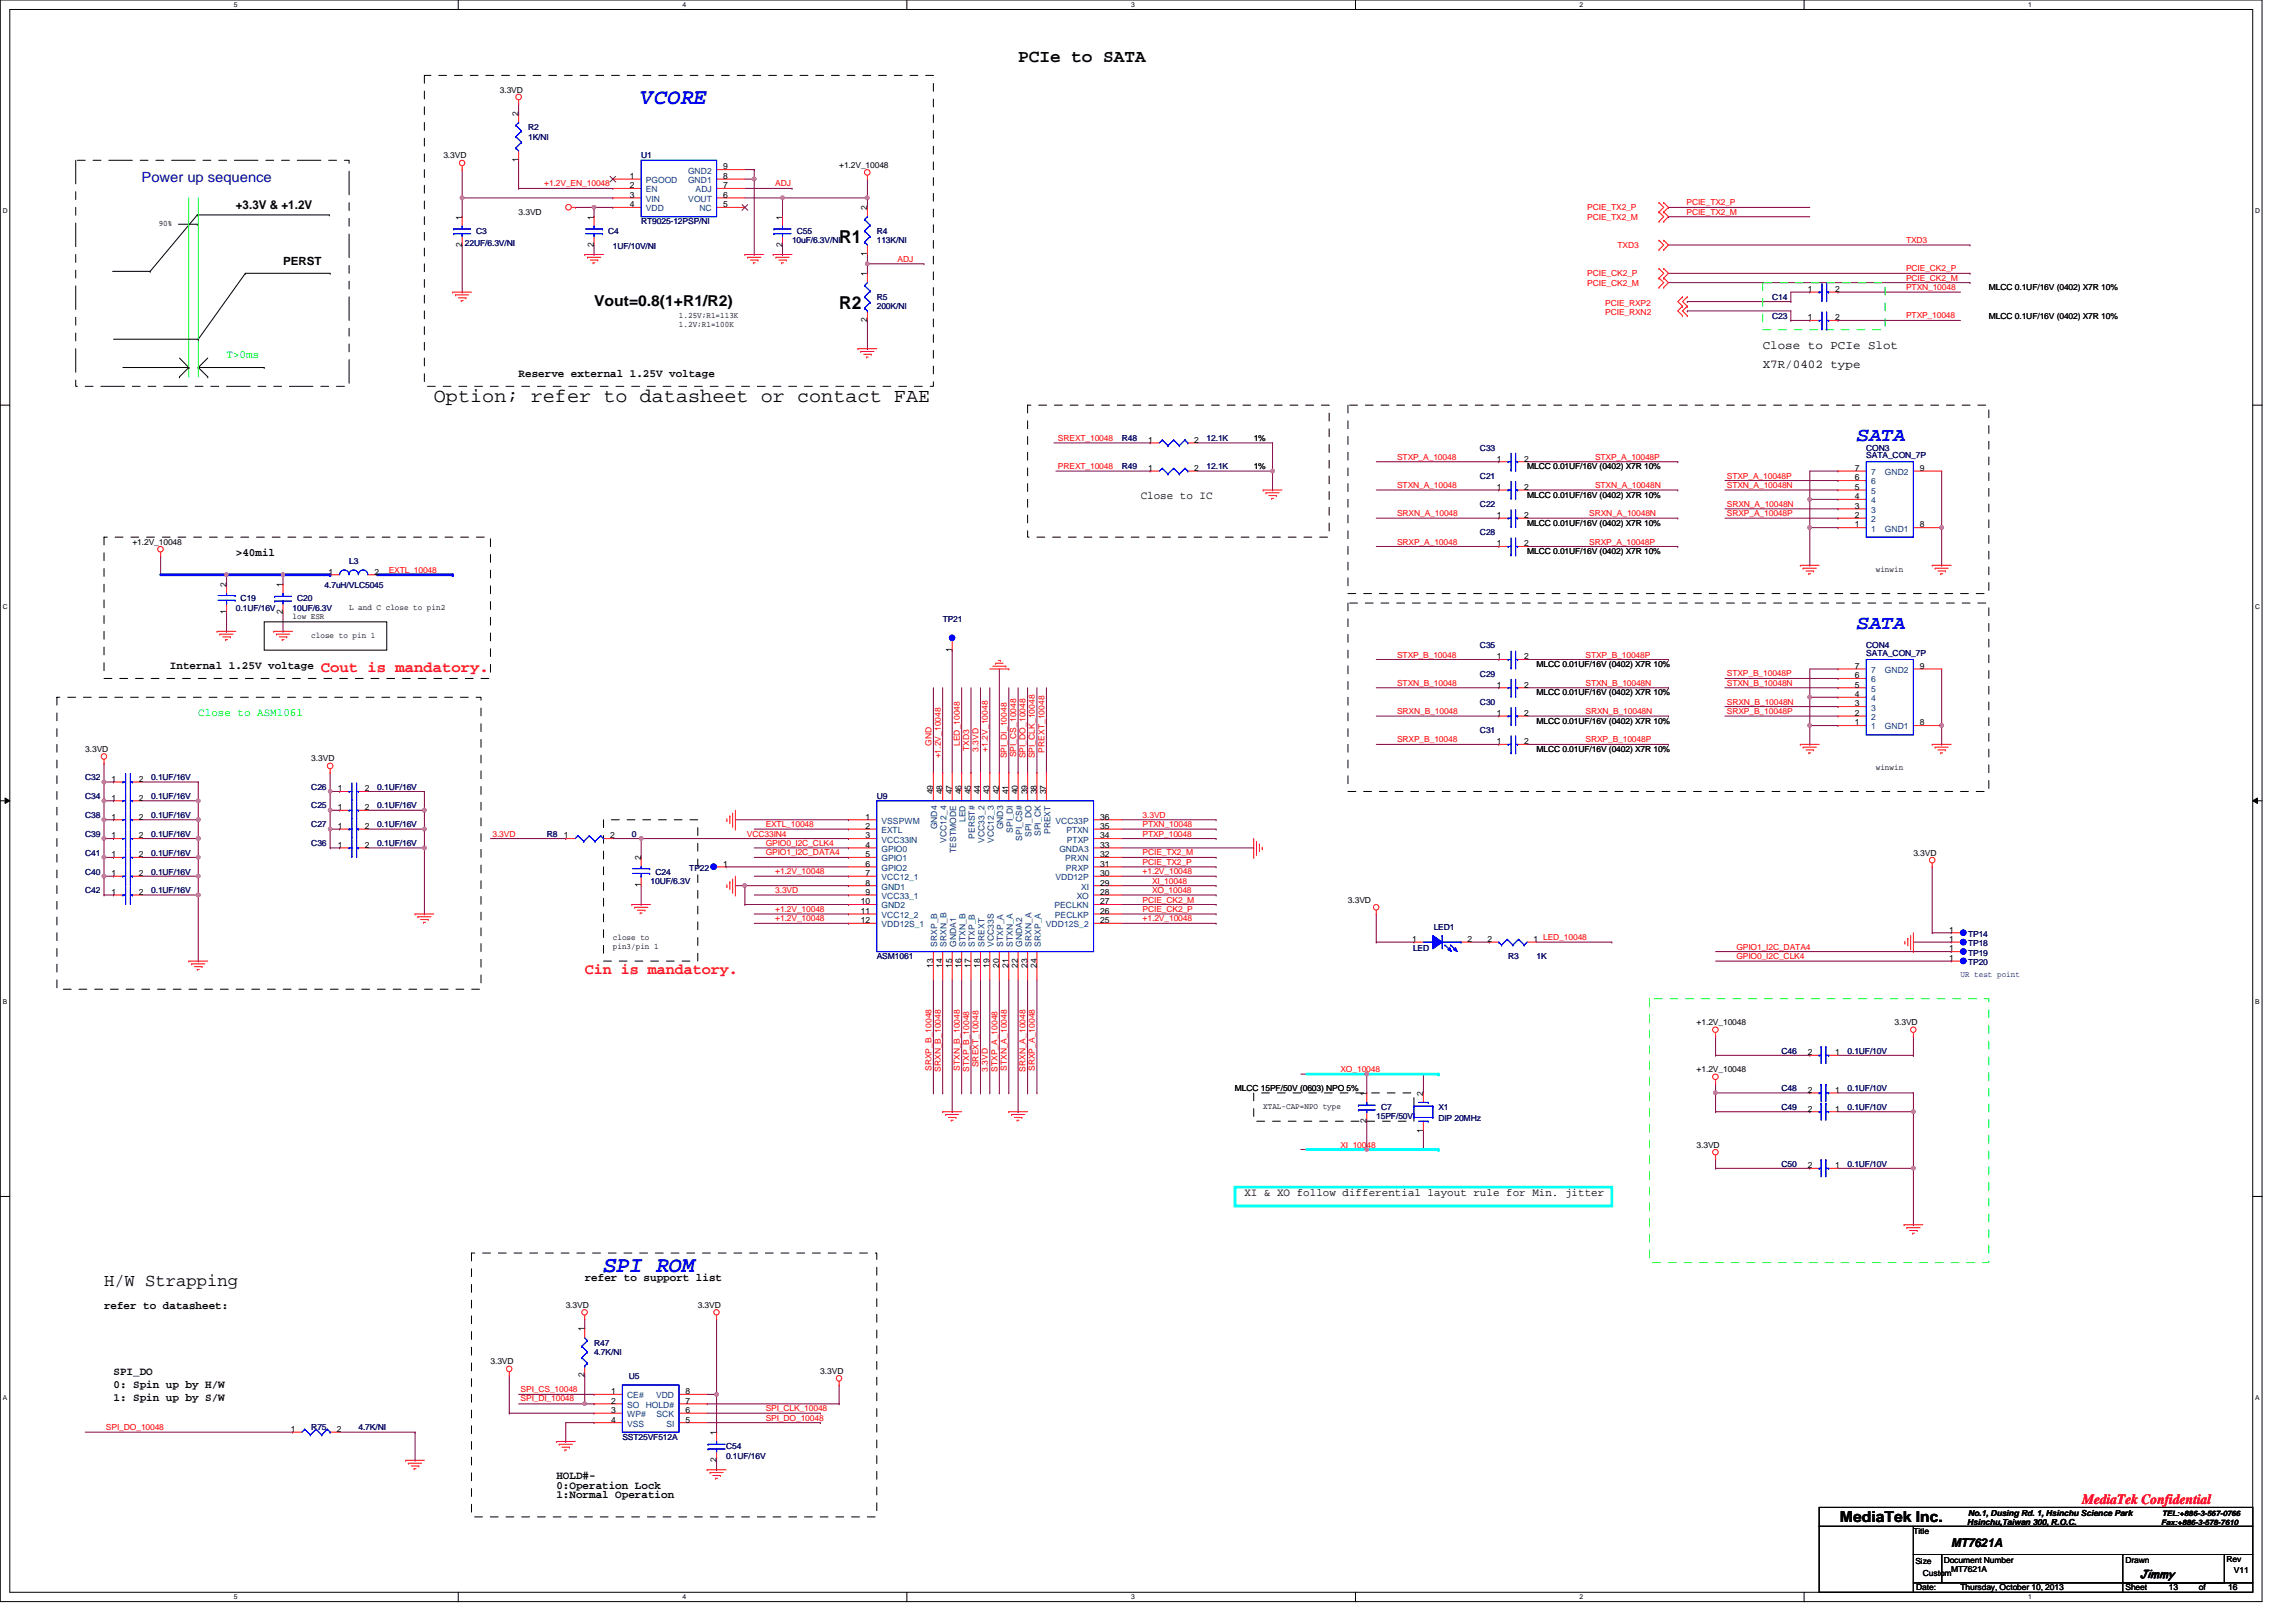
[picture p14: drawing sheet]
<svg xmlns="http://www.w3.org/2000/svg" width="297mm" height="210mm" viewBox="0 0 297 210" stroke-linecap="round" stroke-linejoin="round" font-family="sans-serif">
<defs><g id="words">
<g font-size="2.9" fill="#00f">
<text x="82.9" y="13.4">VCORE</text>
<text x="78.1" y="164.6">SPI ROM</text>
</g>
<text font-size="2.5" x="56.1" y="52">Option; refer to datasheet or contact FAE</text>
<g font-size="2.5" fill="#00f">
<text x="240.2" y="57">SATA</text>
<text x="240.2" y="81.4">SATA</text>
</g>
<g font-size="2.3">
<text x="131.7" y="8">PCIe to SATA</text>
<text x="108.6" y="31.4">R1</text>
<text x="108.6" y="39.9">R2</text>
<text x="13.5" y="166.4">H/W Strapping</text>
</g>
<g font-size="1.9">
<text x="76.9" y="39.6">Vout=0.8(1+R1/R2)</text>
<text x="238" y="197">MediaTek Inc.</text>
</g>
<g font-size="1.9" fill="#f00">
<text x="41.5" y="87">Cout is mandatory.</text>
<text x="75.6" y="126">Cin is mandatory.</text>
</g>
<text font-size="1.8" fill="#0000a0" x="18.3" y="23.6">Power up sequence</text>
<text font-size="1.8" fill="#f00" x="269.4" y="194.6">MediaTek Confidential</text>
<g font-size="1.6">
<text x="30.5" y="27.1">+3.3V &amp; +1.2V</text>
<text x="228" y="47.6">X7R/0402 type</text>
<text x="228" y="45.1">Close to PCIe Slot</text>
<text x="252.4" y="200.2">MT7621A</text>
</g>
<g font-size="1.5">
<text x="36.6" y="34.3">PERST</text>
<text x="67.1" y="48.8">Reserve external 1.25V voltage</text>
<text x="147.6" y="64.6">Close to IC</text>
<text x="30.5" y="71.9">&gt;40mil</text>
<text x="22" y="86.6">Internal 1.25V voltage</text>
<text x="161" y="154.8">XI &amp; XO follow differential layout rule for Min. jitter</text>
<text x="75.6" y="165.8">refer to support list</text>
<text x="13.5" y="169.5">refer to datasheet:</text>
<text x="14.7" y="178">SPI_DO</text>
<text x="14.7" y="179.6">0: Spin up by H/W</text>
<text x="14.7" y="181.3">1: Spin up by S/W</text>
<text x="72" y="191.4">HOLD#-</text>
<text x="72" y="192.6">0:Operation Lock</text>
<text x="72" y="193.8">1:Normal Operation</text>
<text x="276.8" y="204.3">Jimmy</text>
</g>
<g font-size="1.5" fill="#0f0">
<text x="29.3" y="46.3">T&gt;0ms</text>
<text x="25.7" y="92.6">Close to ASM1061</text>
</g>
<g font-size="1.1">
<text x="64.7" y="12">3.3VD</text>
<text x="67.1" y="15" transform="rotate(-90 67.1 15)">2</text>
<text x="57.4" y="20.5">3.3VD</text>
<text x="67.1" y="21" transform="rotate(-90 67.1 21)">1</text>
<text x="81.5" y="23.2">1</text>
<text x="93.6" y="21.9">9</text>
<text x="93.6" y="23.2">8</text>
<text x="108.6" y="21.7">+1.2V_10048</text>
<text x="20.5" y="29.3">90%</text>
<text x="59.8" y="28.4" transform="rotate(-90 59.8 28.4)">1</text>
<text x="67.1" y="27.8">3.3VD</text>
<text x="76.8" y="28.4" transform="rotate(-90 76.8 28.4)">1</text>
<text x="81.5" y="24.4">2</text>
<text x="81.5" y="25.6">3</text>
<text x="81.5" y="26.8">4</text>
<text x="93.6" y="24.4">7</text>
<text x="93.6" y="25.6">6</text>
<text x="93.6" y="26.8">5</text>
<text x="101.2" y="28.4" transform="rotate(-90 101.2 28.4)">1</text>
<text x="112.2" y="27.2" transform="rotate(-90 112.2 27.2)">2</text>
<text x="59.8" y="31.9" transform="rotate(-90 59.8 31.9)">2</text>
<text x="76.8" y="31.9" transform="rotate(-90 76.8 31.9)">2</text>
<text x="101.2" y="31.9" transform="rotate(-90 101.2 31.9)">2</text>
<text x="112.2" y="35.7" transform="rotate(-90 112.2 35.7)">1</text>
<text x="112.2" y="33.2" transform="rotate(-90 112.2 33.2)">1</text>
<text x="87.8" y="41.1">1.25V;R1=113K</text>
<text x="112.2" y="41.7" transform="rotate(-90 112.2 41.7)">2</text>
<text x="233.9" y="41.4">1</text>
<text x="233.9" y="37.8">1</text>
<text x="237.4" y="41.4">2</text>
<text x="237.4" y="37.8">2</text>
<text x="257.3" y="41.2">MLCC 0.1UF/16V (0402) X7R 10%</text>
<text x="257.3" y="37.6">MLCC 0.1UF/16V (0402) X7R 10%</text>
<text x="87.8" y="42.4">1.2V;R1=100K</text>
<text x="148.5" y="57.3">1</text>
<text x="154.5" y="57.3">2</text>
<text x="162.2" y="57.1">1%</text>
<text x="193.7" y="59.7">1</text>
<text x="197.2" y="59.7">2</text>
<text x="148.5" y="60.9">1</text>
<text x="154.5" y="60.9">2</text>
<text x="162.2" y="60.7">1%</text>
<text x="193.7" y="63.4">1</text>
<text x="197.2" y="63.4">2</text>
<text x="197.6" y="60.7">MLCC 0.01UF/16V (0402) X7R 10%</text>
<text x="197.6" y="64.4">MLCC 0.01UF/16V (0402) X7R 10%</text>
<text x="240" y="65.8">3</text>
<text x="240" y="64.6">4</text>
<text x="240" y="63.4">5</text>
<text x="240" y="62.2">6</text>
<text x="240" y="60.9">7</text>
<text x="248.4" y="60.9">9</text>
<text x="17.1" y="70.5">+1.2V_10048</text>
<text x="193.7" y="70.7">1</text>
<text x="193.7" y="67">1</text>
<text x="197.2" y="70.7">2</text>
<text x="197.2" y="67">2</text>
<text x="197.6" y="71.7">MLCC 0.01UF/16V (0402) X7R 10%</text>
<text x="197.6" y="68.1">MLCC 0.01UF/16V (0402) X7R 10%</text>
<text x="240" y="68.3">1</text>
<text x="240" y="67">2</text>
<text x="248.4" y="68.3">8</text>
<text x="29.3" y="76" transform="rotate(-90 29.3 76)">2</text>
<text x="36.6" y="76" transform="rotate(-90 36.6 76)">1</text>
<text x="42.5" y="74.4">1</text>
<text x="48.4" y="74.4">2</text>
<text x="242.7" y="74">winwin</text>
<text x="29.3" y="79.5" transform="rotate(-90 29.3 79.5)">1</text>
<text x="36.6" y="79.5" transform="rotate(-90 36.6 79.5)">2</text>
<text x="37.8" y="80.1">low ESR</text>
<text x="40.3" y="82.6">close to pin 1</text>
<text x="45.2" y="78.9">L and C close to pin2</text>
<text x="123.2" y="84.4" transform="rotate(-90 123.2 84.4)">1</text>
<text x="193.7" y="89">1</text>
<text x="193.7" y="85.3">1</text>
<text x="197.2" y="89">2</text>
<text x="197.2" y="85.3">2</text>
<text x="198.8" y="86.3">MLCC 0.01UF/16V (0402) X7R 10%</text>
<text x="240" y="89">5</text>
<text x="240" y="87.8">6</text>
<text x="240" y="86.6">7</text>
<text x="248.4" y="86.6">9</text>
<text x="193.7" y="92.6">1</text>
<text x="197.2" y="92.6">2</text>
<text x="198.8" y="90">MLCC 0.01UF/16V (0402) X7R 10%</text>
<text x="198.8" y="93.7">MLCC 0.01UF/16V (0402) X7R 10%</text>
<text x="240" y="93.9">1</text>
<text x="240" y="92.6">2</text>
<text x="240" y="91.4">3</text>
<text x="240" y="90.2">4</text>
<text x="248.4" y="93.9">8</text>
<text x="11" y="97.3">3.3VD</text>
<text x="14.4" y="101.2">1</text>
<text x="18" y="101.2">2</text>
<text x="40.3" y="98.5">3.3VD</text>
<text x="193.7" y="96.3">1</text>
<text x="197.2" y="96.3">2</text>
<text x="198.8" y="97.3">MLCC 0.01UF/16V (0402) X7R 10%</text>
<text x="242.7" y="99.7">winwin</text>
<text x="14.4" y="106.1">1</text>
<text x="14.4" y="103.6">1</text>
<text x="18" y="106.1">2</text>
<text x="18" y="103.6">2</text>
<text x="43.7" y="102.4">1</text>
<text x="43.7" y="107.3">1</text>
<text x="43.7" y="104.8">1</text>
<text x="47.2" y="102.4">2</text>
<text x="47.2" y="107.3">2</text>
<text x="47.2" y="104.8">2</text>
<text x="112" y="106.1">1</text>
<text x="112" y="107.3">2</text>
<text x="120.7" y="102.8" transform="rotate(-90 120.7 102.8)">49</text>
<text x="121.9" y="102.8" transform="rotate(-90 121.9 102.8)">48</text>
<text x="123.2" y="102.8" transform="rotate(-90 123.2 102.8)">47</text>
<text x="124.4" y="102.8" transform="rotate(-90 124.4 102.8)">46</text>
<text x="125.6" y="102.8" transform="rotate(-90 125.6 102.8)">45</text>
<text x="126.8" y="102.8" transform="rotate(-90 126.8 102.8)">44</text>
<text x="128" y="102.8" transform="rotate(-90 128 102.8)">43</text>
<text x="129.3" y="102.8" transform="rotate(-90 129.3 102.8)">42</text>
<text x="130.5" y="102.8" transform="rotate(-90 130.5 102.8)">41</text>
<text x="131.7" y="102.8" transform="rotate(-90 131.7 102.8)">40</text>
<text x="132.9" y="102.8" transform="rotate(-90 132.9 102.8)">39</text>
<text x="134.1" y="102.8" transform="rotate(-90 134.1 102.8)">38</text>
<text x="135.4" y="102.8" transform="rotate(-90 135.4 102.8)">37</text>
<text x="142.3" y="107.3">35</text>
<text x="142.3" y="106.1">36</text>
<text x="14.4" y="113.4">1</text>
<text x="14.4" y="110.9">1</text>
<text x="14.4" y="108.5">1</text>
<text x="18" y="113.4">2</text>
<text x="18" y="110.9">2</text>
<text x="18" y="108.5">2</text>
<text x="43.7" y="109.7">1</text>
<text x="47.2" y="109.7">2</text>
<text x="73" y="108.5">1</text>
<text x="78.9" y="108.5">2</text>
<text x="82.9" y="111.3" transform="rotate(-90 82.9 111.3)">2</text>
<text x="93.6" y="112.2">1</text>
<text x="112" y="108.5">3</text>
<text x="112" y="109.7">4</text>
<text x="112" y="110.9">5</text>
<text x="112" y="112.2">6</text>
<text x="112" y="113.4">7</text>
<text x="142.3" y="113.4">30</text>
<text x="142.3" y="112.2">31</text>
<text x="142.3" y="110.9">32</text>
<text x="142.3" y="109.7">33</text>
<text x="142.3" y="108.5">34</text>
<text x="247.5" y="110.7">3.3VD</text>
<text x="14.4" y="115.8">1</text>
<text x="18" y="115.8">2</text>
<text x="82.9" y="114.9" transform="rotate(-90 82.9 114.9)">1</text>
<text x="111.4" y="117">10</text>
<text x="111.4" y="118.3">11</text>
<text x="111.4" y="119.5">12</text>
<text x="112" y="114.6">8</text>
<text x="112" y="115.8">9</text>
<text x="142.3" y="119.5">25</text>
<text x="142.3" y="118.3">26</text>
<text x="142.3" y="117">27</text>
<text x="142.3" y="115.8">28</text>
<text x="142.3" y="114.6">29</text>
<text x="174.4" y="116.8">3.3VD</text>
<text x="79.3" y="121.6">close to</text>
<text x="79.3" y="122.8">pin3/pin 1</text>
<text x="120.7" y="125.2" transform="rotate(-90 120.7 125.2)">13</text>
<text x="121.9" y="125.2" transform="rotate(-90 121.9 125.2)">14</text>
<text x="123.2" y="125.2" transform="rotate(-90 123.2 125.2)">15</text>
<text x="124.4" y="125.2" transform="rotate(-90 124.4 125.2)">16</text>
<text x="125.6" y="125.2" transform="rotate(-90 125.6 125.2)">17</text>
<text x="126.8" y="125.2" transform="rotate(-90 126.8 125.2)">18</text>
<text x="128" y="125.2" transform="rotate(-90 128 125.2)">19</text>
<text x="129.3" y="125.2" transform="rotate(-90 129.3 125.2)">20</text>
<text x="130.5" y="125.2" transform="rotate(-90 130.5 125.2)">21</text>
<text x="131.7" y="125.2" transform="rotate(-90 131.7 125.2)">22</text>
<text x="132.9" y="125.2" transform="rotate(-90 132.9 125.2)">23</text>
<text x="134.1" y="125.2" transform="rotate(-90 134.1 125.2)">24</text>
<text x="182.7" y="121.9">1</text>
<text x="189.9" y="121.9">2</text>
<text x="192.4" y="121.9">2</text>
<text x="198.4" y="121.9">1 LED_10048</text>
<text x="252.2" y="124.4">1</text>
<text x="252.2" y="120.7">1</text>
<text x="252.2" y="121.9">1</text>
<text x="252.2" y="123.1">1</text>
<text x="219.5" y="132.7">+1.2V_10048</text>
<text x="233.9" y="136.5">2</text>
<text x="237.4" y="136.5">1</text>
<text x="245.1" y="132.7">3.3VD</text>
<text x="159.8" y="141.2">MLCC 15PF/50V (0603) NPO 5%</text>
<text x="163.4" y="143.6">XTAL-CAP=NPO type</text>
<text x="176.8" y="141.8" transform="rotate(-90 176.8 141.8)">1</text>
<text x="184.1" y="141.8" transform="rotate(-90 184.1 141.8)">2</text>
<text x="219.5" y="138.8">+1.2V_10048</text>
<text x="233.9" y="143.8">2</text>
<text x="233.9" y="141.4">2</text>
<text x="237.4" y="143.8">1</text>
<text x="237.4" y="141.4">1</text>
<text x="176.8" y="145.3" transform="rotate(-90 176.8 145.3)">2</text>
<text x="184.1" y="146.6" transform="rotate(-90 184.1 146.6)">1</text>
<text x="219.5" y="148.5">3.3VD</text>
<text x="233.9" y="151.2">2</text>
<text x="237.4" y="151.2">1</text>
<text x="73.2" y="169.2">3.3VD</text>
<text x="75.6" y="172.3" transform="rotate(-90 75.6 172.3)">1</text>
<text x="90.3" y="169.2">3.3VD</text>
<text x="63.5" y="176.6">3.3VD</text>
<text x="75.6" y="178.2" transform="rotate(-90 75.6 178.2)">2</text>
<text x="106.1" y="177.8">3.3VD</text>
<text x="37.6" y="185.3">1</text>
<text x="43.6" y="185.3">2</text>
<text x="79.1" y="180.4">1</text>
<text x="79.1" y="181.7">2</text>
<text x="79.1" y="182.9">3</text>
<text x="79.1" y="184.1">4</text>
<text x="88.7" y="184.1">5</text>
<text x="88.7" y="182.9">6</text>
<text x="88.7" y="181.7">7</text>
<text x="88.7" y="180.4">8</text>
<text x="92.7" y="185.7" transform="rotate(-90 92.7 185.7)">1</text>
<text x="92.7" y="189.2" transform="rotate(-90 92.7 189.2)">2</text>
<text x="254.5" y="197.3">Hsinchu,Taiwan 300, R.O.C.</text>
<text x="254.6" y="196.2">No.1, Dusing Rd. 1, Hsinchu Science Park</text>
<text x="247.5" y="198.5">Title</text>
<text x="247.8" y="202.4">Size</text>
<text x="251.5" y="202.3">Document Number</text>
<text x="252.4" y="203.4">MT7621A</text>
<text x="275" y="202.3">Drawn</text>
<text x="288" y="202.2">Rev</text>
<text x="289" y="203.5">V11</text>
<text x="247.9" y="205.8">Date:</text>
<text x="248.8" y="204">Custom</text>
<text x="253.6" y="205.8">Thursday, October 10, 2013</text>
<text x="275" y="205.8">Sheet</text>
<text x="280.6" y="205.8">13</text>
<text x="284.5" y="205.8">of</text>
<text x="288.3" y="205.8">16</text>
</g>
<g font-size="1.1" fill="#000080">
<text x="68.3" y="16.8">R2</text>
<text x="68.3" y="18.1">1K/NI</text>
<text x="82.9" y="20.5">U1</text>
<text x="82.9" y="29">RT9025-12PSP/NI</text>
<text x="60.2" y="31.9">22UF/6.3V/NI</text>
<text x="61.6" y="30.3">C3</text>
<text x="78.7" y="30.3">C4</text>
<text x="79.3" y="32.2">1UF/10V/NI</text>
<text x="102.5" y="31.5">10uF/6.3V/NI</text>
<text x="103.1" y="30.3">C55</text>
<text x="113.4" y="30.3">R4</text>
<text x="113.4" y="31.5">113K/NI</text>
<text x="113.4" y="38.8">R5</text>
<text x="113.4" y="40">200K/NI</text>
<text x="229.3" y="41.2">C23</text>
<text x="229.3" y="38.8">C14</text>
<text x="145.1" y="57.1">R48</text>
<text x="156.1" y="57.1">12.1K</text>
<text x="191.5" y="58.3">C33</text>
<text x="241.4" y="58.3">CON3</text>
<text x="241.4" y="59.3">SATA_CON_7P</text>
<text x="145.1" y="60.7">R49</text>
<text x="156.1" y="60.7">12.1K</text>
<text x="191.5" y="65.6">C22</text>
<text x="191.5" y="62">C21</text>
<text x="191.5" y="69.3">C28</text>
<text x="31.1" y="77.8">C19</text>
<text x="38.5" y="77.8">C20</text>
<text x="42" y="76.1">4.7uH/VLC5045</text>
<text x="45.2" y="72.9">L3</text>
<text x="30.5" y="79">0.1UF/16V</text>
<text x="37.8" y="79">10UF/6.3V</text>
<text x="122" y="80.5">TP21</text>
<text x="191.5" y="83.9">C35</text>
<text x="241.4" y="83.9">CON4</text>
<text x="191.5" y="87.6">C29</text>
<text x="241.4" y="84.9">SATA_CON_7P</text>
<text x="191.5" y="94.9">C31</text>
<text x="191.5" y="91.2">C30</text>
<text x="11" y="101">C32</text>
<text x="19.6" y="101">0.1UF/16V</text>
<text x="11" y="105.9">C38</text>
<text x="11" y="103.4">C34</text>
<text x="19.6" y="105.9">0.1UF/16V</text>
<text x="19.6" y="103.4">0.1UF/16V</text>
<text x="40.3" y="102.2">C26</text>
<text x="40.3" y="107.1">C27</text>
<text x="40.3" y="104.6">C25</text>
<text x="48.8" y="102.2">0.1UF/16V</text>
<text x="48.8" y="107.1">0.1UF/16V</text>
<text x="48.8" y="104.6">0.1UF/16V</text>
<text x="113.4" y="103.4">U9</text>
<text x="11" y="113.2">C40</text>
<text x="11" y="110.7">C41</text>
<text x="11" y="108.3">C39</text>
<text x="19.6" y="113.2">0.1UF/16V</text>
<text x="19.6" y="110.7">0.1UF/16V</text>
<text x="19.6" y="108.3">0.1UF/16V</text>
<text x="40.3" y="109.5">C36</text>
<text x="48.8" y="109.5">0.1UF/16V</text>
<text x="70.8" y="108.3">R8</text>
<text x="81.7" y="108.3">0</text>
<text x="84.8" y="113.2">C24</text>
<text x="89.2" y="112.7">TP22</text>
<text x="11" y="115.6">C42</text>
<text x="19.6" y="115.6">0.1UF/16V</text>
<text x="84.2" y="114.4">10UF/6.3V</text>
<text x="113.4" y="124.1">ASM1061</text>
<text x="182.8" y="123">LED</text>
<text x="185.5" y="120.4">LED1</text>
<text x="195.1" y="124.1">R3</text>
<text x="198.8" y="124.1">1K</text>
<text x="254.6" y="124.9">TP20</text>
<text x="254.6" y="121.2">TP14</text>
<text x="254.6" y="122.4">TP18</text>
<text x="254.6" y="123.7">TP19</text>
<text x="230.5" y="136.3">C46</text>
<text x="239" y="136.3">0.1UF/10V</text>
<text x="178.7" y="143.7">C7</text>
<text x="186.1" y="143.7">X1</text>
<text x="230.5" y="143.7">C49</text>
<text x="230.5" y="141.2">C48</text>
<text x="239" y="143.7">0.1UF/10V</text>
<text x="239" y="141.2">0.1UF/10V</text>
<text x="178.1" y="144.9">15PF/50V</text>
<text x="186.1" y="145.1">DIP 20MHz</text>
<text x="230.5" y="151">C50</text>
<text x="239" y="151">0.1UF/10V</text>
<text x="76.9" y="174.1">R47</text>
<text x="76.9" y="175.3">4.7K/NI</text>
<text x="81.4" y="178.5">U5</text>
<text x="40.3" y="185.1">R75</text>
<text x="46.4" y="185.1">4.7K/NI</text>
<text x="80.5" y="186.3">SST25VF512A</text>
<text x="93.9" y="187.5">C54</text>
<text x="93.9" y="188.8">0.1UF/16V</text>
</g>
<g font-size="1.1" fill="#004080">
<text x="83.6" y="23.7">PGOOD</text>
<text x="89" y="22.5">GND2</text>
<text x="89" y="23.7">GND1</text>
<text x="83.6" y="24.9">EN</text>
<text x="83.6" y="26.1">VIN</text>
<text x="83.6" y="27.3">VDD</text>
<text x="89" y="26.1">VOUT</text>
<text x="90" y="24.9">ADJ</text>
<text x="90.5" y="27.3">NC</text>
<text x="242.1" y="65.1">4</text>
<text x="242.1" y="63.9">5</text>
<text x="242.1" y="62.7">6</text>
<text x="242.1" y="61.5">7</text>
<text x="243.9" y="61.5">GND2</text>
<text x="242.1" y="68.8">1</text>
<text x="242.1" y="67.6">2</text>
<text x="242.1" y="66.4">3</text>
<text x="243.9" y="68.8">GND1</text>
<text x="242.1" y="89.5">5</text>
<text x="242.1" y="88.3">6</text>
<text x="242.1" y="87.1">7</text>
<text x="243.9" y="87.1">GND2</text>
<text x="242.1" y="94.4">1</text>
<text x="242.1" y="93.2">2</text>
<text x="242.1" y="91.9">3</text>
<text x="242.1" y="90.7">4</text>
<text x="243.9" y="94.4">GND1</text>
<text x="114" y="106.6">VSSPWM</text>
<text x="114" y="107.8">EXTL</text>
<text x="121.3" y="107.3" transform="rotate(-90 121.3 107.3)">GND4</text>
<text x="124.9" y="106.4" transform="rotate(-90 124.9 106.4)">LED</text>
<text x="129.8" y="107.3" transform="rotate(-90 129.8 107.3)">GND3</text>
<text x="131" y="107.8" transform="rotate(-90 131 107.8)">SPI_DI</text>
<text x="135.9" y="107.9" transform="rotate(-90 135.9 107.9)">PREXT</text>
<text x="136.5" y="106.6">VCC33P</text>
<text x="138" y="107.8">PTXN</text>
<text x="114" y="109">VCC33IN</text>
<text x="114" y="110.2">GPIO0</text>
<text x="114" y="111.5">GPIO1</text>
<text x="114" y="112.7">GPIO2</text>
<text x="114" y="113.9">VCC12_1</text>
<text x="122.5" y="109.1" transform="rotate(-90 122.5 109.1)">VCC12_4</text>
<text x="123.7" y="110.4" transform="rotate(-90 123.7 110.4)">TESTMODE</text>
<text x="126.1" y="108.6" transform="rotate(-90 126.1 108.6)">PERST#</text>
<text x="127.4" y="109.1" transform="rotate(-90 127.4 109.1)">VCC33_2</text>
<text x="128.6" y="109.1" transform="rotate(-90 128.6 109.1)">VCC12_3</text>
<text x="132.2" y="108.8" transform="rotate(-90 132.2 108.8)">SPI_CS#</text>
<text x="133.5" y="108.3" transform="rotate(-90 133.5 108.3)">SPI_DO</text>
<text x="134.7" y="108.2" transform="rotate(-90 134.7 108.2)">SPI_CK</text>
<text x="136.5" y="113.9">VDD12P</text>
<text x="137.1" y="110.2">GNDA3</text>
<text x="137.8" y="111.5">PRXN</text>
<text x="137.9" y="112.7">PRXP</text>
<text x="138" y="109">PTXP</text>
<text x="114" y="115.1">GND1</text>
<text x="114" y="116.3">VCC33_1</text>
<text x="114" y="117.6">GND2</text>
<text x="114" y="118.8">VCC12_2</text>
<text x="114" y="120">VDD12S_1</text>
<text x="135.3" y="120">VDD12S_2</text>
<text x="136.4" y="117.6">PECLKN</text>
<text x="136.5" y="118.8">PECLKP</text>
<text x="139.3" y="116.3">XO</text>
<text x="139.9" y="115.1">XI</text>
<text x="121.3" y="122.5" transform="rotate(-90 121.3 122.5)">SRXP_B</text>
<text x="122.5" y="122.5" transform="rotate(-90 122.5 122.5)">SRXN_B</text>
<text x="123.7" y="122.5" transform="rotate(-90 123.7 122.5)">GNDA1</text>
<text x="124.9" y="122.5" transform="rotate(-90 124.9 122.5)">STXN_B</text>
<text x="126.1" y="122.5" transform="rotate(-90 126.1 122.5)">STXP_B</text>
<text x="127.4" y="122.5" transform="rotate(-90 127.4 122.5)">SREXT</text>
<text x="128.6" y="122.5" transform="rotate(-90 128.6 122.5)">VCC33S</text>
<text x="129.8" y="122.5" transform="rotate(-90 129.8 122.5)">STXP_A</text>
<text x="131" y="122.5" transform="rotate(-90 131 122.5)">STXN_A</text>
<text x="132.2" y="122.5" transform="rotate(-90 132.2 122.5)">GNDA2</text>
<text x="133.5" y="122.5" transform="rotate(-90 133.5 122.5)">SRXN_A</text>
<text x="134.7" y="122.5" transform="rotate(-90 134.7 122.5)">SRXP_A</text>
<text x="81.1" y="181">CE#</text>
<text x="81.1" y="182.2">SO</text>
<text x="81.1" y="183.4">WP#</text>
<text x="81.1" y="184.6">VSS</text>
<text x="83.5" y="182.2">HOLD#</text>
<text x="84.9" y="181">VDD</text>
<text x="84.9" y="183.4">SCK</text>
<text x="86.2" y="184.6">SI</text>
</g>
<g font-size="1.1" fill="#f00">
<text x="70.4" y="24.1">+1.2V_EN_10048</text>
<text x="100.3" y="24.1">ADJ</text>
<text x="205.4" y="28.4">PCIE_TX2_M</text>
<text x="205.4" y="27.2">PCIE_TX2_P</text>
<text x="218.2" y="26.6">PCIE_TX2_P</text>
<text x="218.2" y="27.8">PCIE_TX2_M</text>
<text x="116.1" y="33.9">ADJ</text>
<text x="205.4" y="35.8">PCIE_CK2_P</text>
<text x="209.3" y="32.1">TXD3</text>
<text x="246.6" y="35.1">PCIE_CK2_P</text>
<text x="246.6" y="31.5">TXD3</text>
<text x="205.4" y="37">PCIE_CK2_M</text>
<text x="207.7" y="40.7">PCIE_RXN2</text>
<text x="207.7" y="39.5">PCIE_RXP2</text>
<text x="246.6" y="36.3">PCIE_CK2_M</text>
<text x="246.6" y="41.2">PTXP_10048</text>
<text x="246.6" y="37.5">PTXN_10048</text>
<text x="136.9" y="57.1">SREXT_10048</text>
<text x="180.7" y="59.5">STXP_A_10048</text>
<text x="206.4" y="59.5">STXP_A_10048P</text>
<text x="136.9" y="60.7">PREXT_10048</text>
<text x="180.7" y="63.2">STXN_A_10048</text>
<text x="206.4" y="63.2">STXN_A_10048N</text>
<text x="223.4" y="61.9">STXP_A_10048P</text>
<text x="223.4" y="63.2">STXN_A_10048N</text>
<text x="223.4" y="65.6">SRXN_A_10048N</text>
<text x="180.7" y="70.5">SRXP_A_10048</text>
<text x="180.7" y="66.8">SRXN_A_10048</text>
<text x="205.6" y="66.8">SRXN_A_10048N</text>
<text x="205.6" y="70.5">SRXP_A_10048P</text>
<text x="223.4" y="66.8">SRXP_A_10048P</text>
<text x="50.3" y="74.1">EXTL_10048</text>
<text x="180.7" y="85.1">STXP_B_10048</text>
<text x="180.7" y="88.8">STXN_B_10048</text>
<text x="205.1" y="88.8">STXN_B_10048N</text>
<text x="205.1" y="85.1">STXP_B_10048P</text>
<text x="223.4" y="87.5">STXP_B_10048P</text>
<text x="223.4" y="88.8">STXN_B_10048N</text>
<text x="180.7" y="92.4">SRXN_B_10048</text>
<text x="205.1" y="92.4">SRXN_B_10048N</text>
<text x="223.4" y="91.2">SRXN_B_10048N</text>
<text x="223.4" y="92.4">SRXP_B_10048P</text>
<text x="120.5" y="96.6" transform="rotate(-90 120.5 96.6)">GND</text>
<text x="121.7" y="98.1" transform="rotate(-90 121.7 98.1)">+1.2V_10048</text>
<text x="124.2" y="96.6" transform="rotate(-90 124.2 96.6)">LED_10048</text>
<text x="125.4" y="97.2" transform="rotate(-90 125.4 97.2)">TXD3</text>
<text x="126.6" y="97.3" transform="rotate(-90 126.6 97.3)">3.3VD</text>
<text x="127.8" y="97.3" transform="rotate(-90 127.8 97.3)">+1.2V_10048</text>
<text x="130.3" y="98.1" transform="rotate(-90 130.3 98.1)">SPI_DI_10048</text>
<text x="131.5" y="98" transform="rotate(-90 131.5 98)">SPI_CS_10048</text>
<text x="132.7" y="98.1" transform="rotate(-90 132.7 98.1)">SPI_DO_10048</text>
<text x="133.9" y="98.1" transform="rotate(-90 133.9 98.1)">SPI_CLK_10048</text>
<text x="135.1" y="97.4" transform="rotate(-90 135.1 97.4)">PREXT_10048</text>
<text x="180.7" y="96.1">SRXP_B_10048</text>
<text x="205.1" y="96.1">SRXP_B_10048P</text>
<text x="99.1" y="107">EXTL_10048</text>
<text x="147.8" y="105.8">3.3VD</text>
<text x="147.8" y="107">PTXN_10048</text>
<text x="63.7" y="108.3">3.3VD</text>
<text x="96.6" y="108.3">VCC33IN4</text>
<text x="99.1" y="110.7">GPIO1_I2C_DATA4</text>
<text x="99.1" y="109.5">GPIO0_I2C_CLK4</text>
<text x="100.3" y="113.1">+1.2V_10048</text>
<text x="147.8" y="113.1">+1.2V_10048</text>
<text x="147.8" y="110.7">PCIE_TX2_M</text>
<text x="147.8" y="108.3">PTXP_10048</text>
<text x="147.8" y="111.9">PCIE_TX2_P</text>
<text x="100.3" y="119.2">+1.2V_10048</text>
<text x="100.3" y="115.6">3.3VD</text>
<text x="100.3" y="118">+1.2V_10048</text>
<text x="147.8" y="119.2">+1.2V_10048</text>
<text x="147.8" y="116.8">PCIE_CK2_M</text>
<text x="147.8" y="118">PCIE_CK2_P</text>
<text x="149.1" y="114.4">XI_10048</text>
<text x="149.1" y="115.6">XO_10048</text>
<text x="224.6" y="124.1">GPIO0_I2C_CLK4</text>
<text x="224.6" y="122.9">GPIO1_I2C_DATA4</text>
<text x="120.5" y="138.6" transform="rotate(-90 120.5 138.6)">SRXP_B_10048</text>
<text x="121.7" y="138.7" transform="rotate(-90 121.7 138.7)">SRXN_B_10048</text>
<text x="124.2" y="138.6" transform="rotate(-90 124.2 138.6)">STXN_B_10048</text>
<text x="125.4" y="138.7" transform="rotate(-90 125.4 138.7)">STXP_B_10048</text>
<text x="126.6" y="138.1" transform="rotate(-90 126.6 138.1)">SREXT_10048</text>
<text x="127.8" y="138.7" transform="rotate(-90 127.8 138.7)">3.3VD</text>
<text x="129" y="138.7" transform="rotate(-90 129 138.7)">STXP_A_10048</text>
<text x="130.3" y="138.6" transform="rotate(-90 130.3 138.6)">STXN_A_10048</text>
<text x="132.7" y="138.7" transform="rotate(-90 132.7 138.7)">SRXN_A_10048</text>
<text x="133.9" y="138.6" transform="rotate(-90 133.9 138.6)">SRXP_A_10048</text>
<text x="173.4" y="138.7">XO_10048</text>
<text x="173.4" y="148.5">XI_10048</text>
<text x="13.7" y="185.1">SPI_DO_10048</text>
<text x="67.3" y="180.2">SPI_CS_10048</text>
<text x="67.3" y="181.3">SPI_DI_10048</text>
<text x="99.1" y="183.9">SPI_DO_10048</text>
<text x="99.1" y="182.6">SPI_CLK_10048</text>
</g>
<text font-size="1.1" fill="#0000a0" x="253.6" y="126.5">UR test point</text>
<g font-size="1">
<text x="279.6" y="197.3">Fax:+886-3-578-7610</text>
<text x="279.7" y="196.2">TEL:+886-3-567-0766</text>
</g>
<g font-size=".9">
<text x="30.3" y=".9">5</text>
<text x="88.3" y=".9">4</text>
<text x="146.3" y=".9">3</text>
<text x="204.4" y=".9">2</text>
<text x="262.4" y=".9">1</text>
<text x=".4" y="27.6">D</text>
<text x="291.8" y="27.6">D</text>
<text x=".4" y="78.8">C</text>
<text x="291.8" y="78.8">C</text>
<text x=".4" y="130">B</text>
<text x="291.8" y="130">B</text>
<text x=".4" y="181.2">A</text>
<text x="291.8" y="181.2">A</text>
<text x="30.3" y="206.9">5</text>
<text x="88.3" y="206.9">4</text>
<text x="146.3" y="206.9">3</text>
<text x="204.4" y="206.9">2</text>
<text x="262.4" y="206.9">1</text>
</g>
</g></defs>
<path d="M0 0h292.6v207.3h-292.6zM1.3 1.2h290.1v204.9h-290.1z" fill="none" stroke="#000" stroke-width=".13"/>
<g fill="#fff">
<path d="M30.3 .1h.4v1h-.4z"/>
<path d="M30.3 206.2h.4v.9h-.4z"/>
</g>
<path d="M59.3 0v1.2M59.3 206.1v1.2" fill="none" stroke="#000" stroke-width=".13"/>
<g fill="#fff">
<path d="M88.3 .1h.4v1h-.4z"/>
<path d="M88.3 206.2h.4v.9h-.4z"/>
</g>
<path d="M117.3 0v1.2M117.3 206.1v1.2" fill="none" stroke="#000" stroke-width=".13"/>
<g fill="#fff">
<path d="M146.3 .1h.5v1h-.5z"/>
<path d="M146.3 206.2h.5v.9h-.5z"/>
</g>
<path d="M175.4 0v1.2M175.4 206.1v1.2" fill="none" stroke="#000" stroke-width=".13"/>
<g fill="#fff">
<path d="M204.4 .1h.4v1h-.4z"/>
<path d="M204.4 206.2h.4v.9h-.4z"/>
</g>
<path d="M233.4 0v1.2M233.4 206.1v1.2" fill="none" stroke="#000" stroke-width=".13"/>
<g fill="#fff">
<path d="M262.4 .1h.5v1h-.5z"/>
<path d="M262.4 206.2h.5v.9h-.5z"/>
<path d="M.4 26.8h.6v1h-.6z"/>
<path d="M291.8 26.8h.6v1h-.6z"/>
<path d="M.4 78h.6v1h-.6z"/>
<path d="M291.8 78h.6v1h-.6z"/>
</g>
<path d="M0 52.4h1.3M291.4 52.4h1.3" fill="none" stroke="#000" stroke-width=".13"/>
<g fill="#fff">
<path d="M.4 129.2h.5v1h-.5z"/>
<path d="M291.8 129.2h.5v1h-.5z"/>
</g>
<path d="M0 103.6h1.3M.7 103.3l.6 .3-.6 .4zM291.4 103.6l.7-.3v.7zM291.4 103.6h1.3" fill="none" stroke="#000" stroke-width=".13"/>
<path d="M.7 103.3l.6 .3-.6 .4zM291.4 103.6l.7-.3v.7z" fill="#000"/>
<g fill="#fff">
<path d="M.4 180.4h.5v1h-.5z"/>
<path d="M291.8 180.4h.5v1h-.5z"/>
</g>
<path d="M0 154.8h1.3M291.4 154.8h1.3" fill="none" stroke="#000" stroke-width=".13"/>
<g fill="none" stroke="#800040" stroke-width=".13">
<path d="M197.6 59.8h19.5M217.1 59.8h.1M178.1 63.4h15.8M193.9 63.4h.1M197.6 63.4h19.5M197.6 67.1h19.5M197.6 70.7h19.5M217.1 63.4h.1M217.1 67.1h.1M217.1 70.7h.1M42.7 102.4h1.2M43.9 102.4h.1"/>
<path d="M145.1 109.7h17.1M162.2 109.7h.1M11 185.3h26.8M37.8 185.3h.1"/>
</g>
<circle cx="42.7" cy="102.4" r=".23" fill="#f0f"/>
<circle cx="42.7" cy="102.4" r=".23" fill="none" stroke="#f0f" stroke-width=".13"/>
<path d="M54.9 104.9h.1M54.9 102.4v2.5" fill="none" stroke="#800040" stroke-width=".13"/>
<circle cx="54.9" cy="104.8" r=".24" fill="#f0f"/>
<circle cx="54.9" cy="104.8" r=".24" fill="none" stroke="#f0f" stroke-width=".13"/>
<path d="M36.6 74.4h6.1M42.7 74.4h.1M13.5 108.5h.1M13.5 111h1.2M13.5 115.8h1.2M13.5 103.6h1.2M13.5 106.1v2.4M14.7 111h.1M14.7 115.8h.1M14.7 103.6h.1M54.9 118.3h.1M54.9 109.7v8.6" fill="none" stroke="#800040" stroke-width=".13"/>
<circle cx="13.5" cy="108.5" r=".24" fill="#f0f"/>
<circle cx="13.5" cy="108.5" r=".24" fill="none" stroke="#f0f" stroke-width=".13"/>
<g fill="none" stroke="#800040" stroke-width=".13">
<path d="M136.4 57.3h12.4M148.8 57.3h.1M20.8 74.4h8.5M29.3 75.6h.1M29.3 74.4h.1M29.3 74.4v1.2M29.3 79.2v2.5M36.6 79.2v2.5M48.8 74.4h.1M48.8 74.4h9.8M136.6 61h12.2M148.8 61h.1"/>
<path d="M29.3 81.7h.1M36.6 81.7h.1M197.6 89h18.3M215.9 89h.1M13.5 101.2h1.2M14.7 101.2h.1"/>
</g>
<circle cx="29.3" cy="74.4" r=".24" fill="#f0f"/>
<circle cx="29.3" cy="74.4" r=".24" fill="none" stroke="#f0f" stroke-width=".13"/>
<path d="M29.3 74.4h7.3M36.6 74.4h.1" fill="none" stroke="#800040" stroke-width=".13"/>
<circle cx="36.6" cy="74.4" r=".24" fill="#f0f"/>
<circle cx="36.6" cy="74.4" r=".24" fill="none" stroke="#f0f" stroke-width=".13"/>
<path d="M20.8 74.4h.1M20.8 71.9v2.5M36.6 75.6h.1M36.6 74.4v1.2M176.8 139v2.4M168.3 148.8h8.5M176.8 148.8h.1M176.8 141.4h.1M184.1 148.8h.1M184.1 146.3v2.5" fill="none" stroke="#800040" stroke-width=".13"/>
<circle cx="176.8" cy="139" r=".23" fill="#f0f"/>
<circle cx="176.8" cy="139" r=".23" fill="none" stroke="#f0f" stroke-width=".13"/>
<g fill="none" stroke="#800040" stroke-width=".13">
<path d="M67.1 14.6h.1M67.1 13.4v1.2M59.8 37.8h.1M59.8 31.7v6.1M67.1 24.4h12.2M74.4 26.8h2.5M76.9 26.8h.1M79.3 24.4h.1M96.4 25.6h4.8M101.2 25.6h.1M112.2 25.6h.1M112.2 23.2v2.4"/>
<path d="M215.9 26.8h.1M215.9 36.6h39M215.9 26.8h18.2M215.9 35.4h39M215.9 31.7h39M218.3 39h.1M218.3 39h13.4M231.7 39h.1M234.1 37.8h.1M234.1 37.8h-2.4v1.2M254.9 36.6h.1M254.9 35.4h.1"/>
<path d="M254.9 31.7h.1M112.2 45.1h.1M112.2 41.5v3.6M178.1 59.8h15.8M193.9 59.8h.1M218.3 40.2h.1M218.3 40.2h13.4v1.3M231.7 41.5h.1M231.7 41.5h2.4M234.1 41.5h.1M178.1 96.3h15.8M178.1 85.3h15.8"/>
<path d="M178.1 92.7h15.8M193.9 96.3h.1M193.9 92.7h.1M193.9 85.3h.1M197.6 96.3h18.3M197.6 85.3h18.3M197.6 92.7h18.3M215.9 96.3h.1M215.9 85.3h.1M215.9 92.7h.1M82.9 117.1h.1M82.9 114.6v2.5"/>
</g>
<circle cx="76.9" cy="26.8" r=".23" fill="#f0f"/>
<circle cx="76.9" cy="26.8" r=".23" fill="none" stroke="#f0f" stroke-width=".13"/>
<path d="M59.8 25.6h19.5M79.3 25.6h.1" fill="none" stroke="#800040" stroke-width=".13"/>
<circle cx="59.8" cy="25.6" r=".24" fill="#f0f"/>
<circle cx="59.8" cy="25.6" r=".24" fill="none" stroke="#f0f" stroke-width=".13"/>
<path d="M76.9 32.9h.1M76.9 31.7v1.2M25.7 106.1h.1M25.7 103.6v2.5" fill="none" stroke="#800040" stroke-width=".13"/>
<circle cx="25.6" cy="106.1" r=".24" fill="#f0f"/>
<circle cx="25.6" cy="106.1" r=".24" fill="none" stroke="#f0f" stroke-width=".13"/>
<path d="M97.6 23.2h.1M97.6 21.9v1.3M250 112.2v8.5M222 124.4h30.4M222 123.1h30.4M247.5 121.9h4.9M250 120.7h.1M250 120.7h2.4M252.4 121.9h.1M252.4 124.4h.1M252.4 123.1h.1M252.4 120.7h.1" fill="none" stroke="#800040" stroke-width=".13"/>
<circle cx="97.6" cy="23.2" r=".23" fill="#f0f"/>
<circle cx="97.6" cy="23.2" r=".23" fill="none" stroke="#f0f" stroke-width=".13"/>
<g fill="none" stroke="#800040" stroke-width=".13">
<path d="M154.9 57.3h9.7M164.6 57.3h.1M154.9 61h9.7M164.6 61h.1M18.3 115.8h7.4M18.3 101.2h7.4M25.7 113.4h.1M25.7 115.8h.1M25.7 101.2h.1M25.7 108.5h.1M25.7 106.1v2.4M25.7 111v2.4"/>
<path d="M47.6 104.9h7.3M47.6 107.3h7.3M54.9 104.9h.1M54.9 107.3h.1M82.9 111h.1M82.9 108.5v2.5"/>
</g>
<circle cx="25.6" cy="106.1" r=".24" fill="#f0f"/>
<circle cx="25.6" cy="106.1" r=".24" fill="none" stroke="#f0f" stroke-width=".13"/>
<circle cx="25.6" cy="108.5" r=".24" fill="#f0f"/>
<circle cx="25.6" cy="108.5" r=".24" fill="none" stroke="#f0f" stroke-width=".13"/>
<g fill="none" stroke="#800040" stroke-width=".13">
<path d="M59.8 28h.1M59.8 25.6h.1M59.8 21.9v6.1M76.9 28h.1M79.3 26.8h.1M79.3 26.8h-2.4v1.2M18.3 113.4h7.4M25.7 113.4h.1M92.7 170.7v14.6M73.2 184.1h3.7M76.9 184.1h.1M91.5 184.1h14.6"/>
<path d="M91.5 182.9h14.6M91.5 180.4h1.2M92.7 190.2h.1M92.7 185.3h.1M92.7 180.4h.1M92.7 189v1.2M106.1 184.1h.1M106.1 182.9h.1"/>
</g>
<circle cx="92.7" cy="180.5" r=".24" fill="#f0f"/>
<circle cx="92.7" cy="180.5" r=".24" fill="none" stroke="#f0f" stroke-width=".13"/>
<g fill="none" stroke="#800040" stroke-width=".13">
<path d="M178.1 70.7h15.8M193.9 70.7h.1M178.1 89h15.8M193.9 89h.1M13.5 113.4h.1M13.5 111v2.4M178.1 118.3v3.6M178.1 121.9h.1M178.1 121.9h4.8M182.9 121.9h.1M190.2 121.9h2.5M192.7 121.9h.1"/>
<path d="M198.8 121.9h9.7M208.5 121.9h.1M75.6 171.9h.1M75.6 170.7v1.2M75.6 178v3.7M67.1 180.4h9.8M75.6 181.7h.1M76.9 180.4h.1"/>
</g>
<circle cx="13.4" cy="110.9" r=".24" fill="#f0f"/>
<circle cx="13.4" cy="110.9" r=".24" fill="none" stroke="#f0f" stroke-width=".13"/>
<circle cx="13.5" cy="113.4" r=".24" fill="#f0f"/>
<circle cx="13.5" cy="113.4" r=".24" fill="none" stroke="#f0f" stroke-width=".13"/>
<path d="M97.6 32.9h.1M97.6 23.2v9.7M67.1 181.7h8.5M75.6 181.7h.1" fill="none" stroke="#800040" stroke-width=".13"/>
<circle cx="75.6" cy="181.7" r=".23" fill="#f0f"/>
<circle cx="75.6" cy="181.7" r=".23" fill="none" stroke="#f0f" stroke-width=".13"/>
<path d="M25.7 115.8v8.6M25.7 124.4h.1" fill="none" stroke="#800040" stroke-width=".13"/>
<circle cx="25.6" cy="115.8" r=".24" fill="#f0f"/>
<circle cx="25.6" cy="115.8" r=".24" fill="none" stroke="#f0f" stroke-width=".13"/>
<path d="M178.1 67.1h15.8M193.9 67.1h.1M42.7 109.7h.1M42.7 107.3v2.4" fill="none" stroke="#800040" stroke-width=".13"/>
<circle cx="42.7" cy="107.3" r=".23" fill="#f0f"/>
<circle cx="42.7" cy="107.3" r=".23" fill="none" stroke="#f0f" stroke-width=".13"/>
<path d="M164.6 63.4h.1M164.6 61v2.4M13.5 108.5h1.2M14.7 108.5h.1M18.3 111h7.4M25.7 111h.1M176.8 139h7.3M184.1 139h.1" fill="none" stroke="#800040" stroke-width=".13"/>
<circle cx="25.6" cy="110.9" r=".24" fill="#f0f"/>
<circle cx="25.6" cy="110.9" r=".24" fill="none" stroke="#f0f" stroke-width=".13"/>
<path d="M96.4 23.2h1.2M97.6 23.2h.1M237.8 41.5h.1M237.8 41.5h15.8M42.7 100v2.4M13.5 106.1h.1M13.5 103.6v2.5M18.3 103.6h7.4M25.7 103.6h.1M42.7 102.4h.1" fill="none" stroke="#800040" stroke-width=".13"/>
<circle cx="13.5" cy="103.6" r=".24" fill="#f0f"/>
<circle cx="13.5" cy="103.6" r=".24" fill="none" stroke="#f0f" stroke-width=".13"/>
<circle cx="13.5" cy="106.1" r=".24" fill="#f0f"/>
<circle cx="13.5" cy="106.1" r=".24" fill="none" stroke="#f0f" stroke-width=".13"/>
<path d="M96.4 21.9h1.2M97.6 21.9h.1M164.6 57.3v3.7M164.6 61h.1M176.8 148.8h7.3M184.1 148.8h.1" fill="none" stroke="#800040" stroke-width=".13"/>
<circle cx="164.6" cy="61" r=".23" fill="#f0f"/>
<circle cx="164.6" cy="61" r=".23" fill="none" stroke="#f0f" stroke-width=".13"/>
<path d="M18.3 106.1h7.4M25.7 106.1h.1M176.8 148.8h.1M176.8 145.1v3.7" fill="none" stroke="#800040" stroke-width=".13"/>
<circle cx="176.8" cy="148.7" r=".23" fill="#f0f"/>
<circle cx="176.8" cy="148.7" r=".23" fill="none" stroke="#f0f" stroke-width=".13"/>
<path d="M215.9 28h.1M215.9 28h18.2M13.5 113.4h1.2M14.7 113.4h.1M25.7 111h.1M25.7 108.5v2.5" fill="none" stroke="#800040" stroke-width=".13"/>
<circle cx="25.6" cy="108.5" r=".24" fill="#f0f"/>
<circle cx="25.6" cy="108.5" r=".24" fill="none" stroke="#f0f" stroke-width=".13"/>
<path d="M13.5 98.8v2.4M13.5 111h.1M13.5 101.2h.1M13.5 108.5v2.5M18.3 108.5h7.4M25.7 108.5h.1" fill="none" stroke="#800040" stroke-width=".13"/>
<circle cx="13.5" cy="101.2" r=".24" fill="#f0f"/>
<circle cx="13.5" cy="101.2" r=".24" fill="none" stroke="#f0f" stroke-width=".13"/>
<path d="M13.5 115.8h.1M13.5 103.6h.1M13.5 101.2v2.4M13.5 113.4v2.4M42.7 109.7h1.2M43.9 109.7h.1M47.6 109.7h7.3M54.9 109.7h.1" fill="none" stroke="#800040" stroke-width=".13"/>
<circle cx="54.9" cy="109.7" r=".23" fill="#f0f"/>
<circle cx="54.9" cy="109.7" r=".23" fill="none" stroke="#f0f" stroke-width=".13"/>
<g fill="none" stroke="#800040" stroke-width=".13">
<path d="M237.8 37.8h.1M237.8 37.8h15.8M13.5 106.1h1.2M14.7 106.1h.1M25.7 115.8h.1M25.7 113.4v2.4M47.6 102.4h7.3M54.9 102.4h.1M168.3 139h8.5M176.8 139h.1M184.1 139v2.4M184.1 141.4h.1"/>
<path d="M73.2 186.5h.1M73.2 184.1v2.4M75.6 181.7h1.3M76.9 181.7h.1"/>
</g>
<circle cx="25.6" cy="113.4" r=".24" fill="#f0f"/>
<circle cx="25.6" cy="113.4" r=".24" fill="none" stroke="#f0f" stroke-width=".13"/>
<circle cx="25.6" cy="115.8" r=".24" fill="#f0f"/>
<circle cx="25.6" cy="115.8" r=".24" fill="none" stroke="#f0f" stroke-width=".13"/>
<path d="M25.7 103.6h.1M25.7 101.2v2.4" fill="none" stroke="#800040" stroke-width=".13"/>
<circle cx="25.6" cy="103.6" r=".24" fill="#f0f"/>
<circle cx="25.6" cy="103.6" r=".24" fill="none" stroke="#f0f" stroke-width=".13"/>
<g fill="none" stroke="#800040" stroke-width=".13">
<path d="M123.2 84.1h.1M123.2 84.1v15.9M42.7 107.3h.1M42.7 104.9v2.4M93.9 112.2h.1M93.9 112.2h15.9M95.1 114.6h1.3M96.4 114.6h.1M97.6 113.4h12.2M97.6 111h12.2M97.6 109.7h12.2M109.8 113.4h.1"/>
<path d="M109.8 111h.1M109.8 109.7h.1M247.5 158.5h.1M247.5 151.2v7.3"/>
</g>
<circle cx="96.3" cy="114.6" r=".23" fill="#f0f"/>
<circle cx="96.3" cy="114.6" r=".23" fill="none" stroke="#f0f" stroke-width=".13"/>
<path d="M96.4 117.1h.1M96.4 117.1h13.4M96.4 114.6v2.5M109.8 117.1h.1M222 151.2h.1M222 150v1.2M222 151.2h12.1M234.1 151.2h.1M237.8 151.2h9.7M247.5 151.2h.1" fill="none" stroke="#800040" stroke-width=".13"/>
<circle cx="247.5" cy="151.2" r=".23" fill="#f0f"/>
<circle cx="247.5" cy="151.2" r=".23" fill="none" stroke="#f0f" stroke-width=".13"/>
<g fill="none" stroke="#800040" stroke-width=".13">
<path d="M97.6 107.3h12.2M97.6 119.5h12.2M97.6 115.8h12.2M97.6 118.3h12.2M109.8 107.3h.1M109.8 119.5h.1M109.8 115.8h.1M109.8 118.3h.1M237.8 141.4h9.7M237.8 143.9h9.7M247.5 141.4h.1M247.5 143.9h.1"/>
<path d="M247.5 141.4v2.5"/>
</g>
<circle cx="247.5" cy="143.9" r=".23" fill="#f0f"/>
<circle cx="247.5" cy="143.9" r=".23" fill="none" stroke="#f0f" stroke-width=".13"/>
<path d="M222 141.4h12.1M234.1 141.4h.1M247.5 151.2h.1M247.5 143.9v7.3" fill="none" stroke="#800040" stroke-width=".13"/>
<circle cx="221.9" cy="141.4" r=".24" fill="#f0f"/>
<circle cx="221.9" cy="141.4" r=".24" fill="none" stroke="#f0f" stroke-width=".13"/>
<g fill="none" stroke="#800040" stroke-width=".13">
<path d="M82.9 108.5h26.9M109.8 108.5h.1M120.8 126.8v14.6M122 126.8v14.6M124.4 126.8v14.6M125.6 126.8v14.6M126.8 126.8v14.6M129.3 126.8v14.6M130.5 126.8v14.6M132.9 126.8v14.6M134.2 126.8v14.6M222 136.6h.1"/>
<path d="M222 134.1v2.5M222 136.6h12.1M234.1 136.6h.1M237.8 136.6h9.7M247.5 136.6h.1M247.5 134.1v2.5M120.8 141.4h.1M122 141.4h.1M124.4 141.4h.1M125.6 141.4h.1M126.8 141.4h.1M129.3 141.4h.1"/>
<path d="M130.5 141.4h.1M132.9 141.4h.1M134.2 141.4h.1M222 141.4h.1M222 143.9h.1M222 140.2v3.7M222 143.9h12.1M234.1 143.9h.1M65.9 178v4.9M65.9 182.9h.1M65.9 182.9h11M76.9 182.9h.1"/>
</g>
<circle cx="82.9" cy="108.5" r=".23" fill="#f0f"/>
<circle cx="82.9" cy="108.5" r=".23" fill="none" stroke="#f0f" stroke-width=".13"/>
<g fill="none" stroke="#800040" stroke-width=".13">
<path d="M251.2 68.3h.1M251.2 61v7.3M135.4 100h.1M135.4 89v11M63.5 108.5h9.7M73.2 108.5h.1M79.3 108.5h3.6M82.9 108.5h.1M145.1 113.4h12.2M145.1 106.1h12.2M145.1 114.6h12.2M145.1 115.8h12.2"/>
<path d="M157.3 113.4h.1M157.3 106.1h.1M157.3 114.6h.1M157.3 115.8h.1M123.2 126.8v17.1M128.1 126.8v14.6M131.7 126.8v17.1M123.2 143.9h.1M128.1 141.4h.1M131.7 143.9h.1M108.6 179.2v2.5M91.5 181.7h.1"/>
<path d="M91.5 181.7h17.1M108.6 181.7h.1"/>
</g>
<circle cx="251.2" cy="68.3" r=".24" fill="#f0f"/>
<circle cx="251.2" cy="68.3" r=".24" fill="none" stroke="#f0f" stroke-width=".13"/>
<g fill="none" stroke="#800040" stroke-width=".13">
<path d="M67.1 24.4h.1M67.1 20.7v3.7M223.2 62.2h14.6M234.1 64.6h.1M234.1 64.6h3.7M237.8 62.2h.1M237.8 61h.1M237.8 64.6h.1M237.8 61h-3.7v3.6M120.8 100h.1M120.8 89v11M122 100h.1"/>
<path d="M122 89v11M124.4 100h.1M124.4 89v11M125.6 100h.1M125.6 89v11M126.8 100h.1M126.8 89v11M128.1 100h.1M128.1 89v11M130.5 100h.1M130.5 89v11M131.7 100h.1"/>
<path d="M131.7 89v11M132.9 100h.1M132.9 89v11M134.2 100h.1M134.2 89v11M145.1 119.5h12.2M157.3 119.5h.1"/>
</g>
<circle cx="234.1" cy="64.6" r=".23" fill="#f0f"/>
<circle cx="234.1" cy="64.6" r=".23" fill="none" stroke="#f0f" stroke-width=".13"/>
<path d="M234.1 68.3h.1M234.1 64.6v3.7" fill="none" stroke="#800040" stroke-width=".13"/>
<circle cx="234.1" cy="68.3" r=".24" fill="#f0f"/>
<circle cx="234.1" cy="68.3" r=".24" fill="none" stroke="#f0f" stroke-width=".13"/>
<g fill="none" stroke="#800040" stroke-width=".13">
<path d="M112.2 34.1h.1M112.2 32.9v1.2M223.2 63.4h14.6M223.2 65.8h14.6M223.2 67.1h14.6M234.1 73.2h.1M237.8 68.3h.1M237.8 63.4h.1M237.8 65.8h.1M237.8 67.1h.1M237.8 68.3h-3.7v4.9M129.3 100h.1"/>
<path d="M129.3 86.6v13.4M234.1 90.2h.1M234.1 86.6v3.6M96.4 114.6h13.4M109.8 114.6h.1"/>
</g>
<circle cx="234.1" cy="90.2" r=".23" fill="#f0f"/>
<circle cx="234.1" cy="90.2" r=".23" fill="none" stroke="#f0f" stroke-width=".13"/>
<path d="M223.2 91.4h14.6M234.1 93.9h.1M234.1 86.6h3.7M234.1 90.2v3.7M237.8 91.4h.1M237.8 86.6h.1" fill="none" stroke="#800040" stroke-width=".13"/>
<circle cx="234.1" cy="93.9" r=".23" fill="#f0f"/>
<circle cx="234.1" cy="93.9" r=".23" fill="none" stroke="#f0f" stroke-width=".13"/>
<path d="M251.2 93.9h.1M251.2 86.6v7.3" fill="none" stroke="#800040" stroke-width=".13"/>
<circle cx="251.2" cy="93.9" r=".24" fill="#f0f"/>
<circle cx="251.2" cy="93.9" r=".24" fill="none" stroke="#f0f" stroke-width=".13"/>
<g fill="none" stroke="#800040" stroke-width=".13">
<path d="M223.2 92.7h14.6M223.2 87.8h14.6M223.2 89h14.6M234.1 96.3h.1M234.1 90.2h3.7M237.8 90.2h.1M237.8 92.7h.1M237.8 87.8h.1M237.8 93.9h.1M237.8 89h.1M237.8 93.9h-3.7v2.4M54.9 107.3h.1"/>
<path d="M54.9 104.9v2.4"/>
</g>
<circle cx="54.9" cy="107.3" r=".23" fill="#f0f"/>
<circle cx="54.9" cy="107.3" r=".23" fill="none" stroke="#f0f" stroke-width=".13"/>
<g fill="none" stroke="#800040" stroke-width=".13">
<path d="M96.4 24.4h6.1M101.2 28h.1M101.2 25.6v2.4M102.5 24.4h.1M42.7 104.9h.1M42.7 107.3h1.2M42.7 102.4v2.5M43.9 107.3h.1M54.9 109.7h.1M54.9 107.3v2.4M95.1 106.1h14.7M109.8 106.1h.1"/>
<path d="M43.9 185.3h9.8M53.7 189h.1M53.7 185.3h.1M53.7 185.3v3.7"/>
</g>
<circle cx="42.7" cy="104.8" r=".24" fill="#f0f"/>
<circle cx="42.7" cy="104.8" r=".24" fill="none" stroke="#f0f" stroke-width=".13"/>
<path d="M101.2 32.9h.1M101.2 31.7v1.2M101.2 25.6h11M112.2 25.6h.1M42.7 104.9h1.2M43.9 104.9h.1" fill="none" stroke="#800040" stroke-width=".13"/>
<circle cx="101.2" cy="25.6" r=".24" fill="#f0f"/>
<circle cx="101.2" cy="25.6" r=".24" fill="none" stroke="#f0f" stroke-width=".13"/>
<circle cx="112.2" cy="25.6" r=".24" fill="#f0f"/>
<circle cx="112.2" cy="25.6" r=".24" fill="none" stroke="#f0f" stroke-width=".13"/>
<path d="M112.2 26.8h.1M112.2 25.6v1.2M112.2 34.1h7.3M119.5 34.1h.1M145.1 117.1h12.2M145.1 111h12.2M145.1 118.3h12.2M157.3 117.1h.1M157.3 111h.1M157.3 118.3h.1" fill="none" stroke="#800040" stroke-width=".13"/>
<circle cx="112.2" cy="34.1" r=".23" fill="#f0f"/>
<circle cx="112.2" cy="34.1" r=".23" fill="none" stroke="#f0f" stroke-width=".13"/>
<path d="M112.2 35.4h.1M112.2 34.1v1.3M251.2 73.2h.1M251.2 68.3v4.9M251.2 96.3h.1M251.2 93.9v2.4M145.1 107.3h12.2M145.1 108.5h12.2M145.1 112.2h12.2M157.3 107.3h.1M157.3 108.5h.1M157.3 112.2h.1" fill="none" stroke="#800040" stroke-width=".13"/>
<g fill="none" stroke="#f00" stroke-width=".13">
<path d="M67.1 13.4h.1M67.1 12.9v.5M58.6 37.8h.1M58.6 37.8h2.4M58.9 38.2h.1M58.9 38.2h1.7M59.3 38.5h1M59.7 38.9h.1M59.7 38.9h.2M59.8 21.9h.1M59.8 21.5v.4M60.3 38.5h.1"/>
<path d="M73.9 26.8h.5M74.4 26.8h.1M75.6 32.9h.1M75.6 32.9h2.5M76 33.3h.1M76 33.3h1.7M76.4 33.7h.9M76.7 34h.1M76.7 34h.3M77.3 33.7h.1M96.4 32.9h.1M96.4 32.9h2.4"/>
<path d="M96.7 33.3h.1M96.7 33.3h1.7M97.1 33.7h1M97.5 34h.1M97.5 34h.2M98.1 33.7h.1M100 32.9h.1M100 32.9h2.5M100.4 33.3h.1M100.4 33.3h1.7M100.7 33.7h1M101.1 34h.1"/>
<path d="M101.1 34h.3M101.7 33.7h.1M112.2 23.2h.1M112.2 22.7v.5M214.6 28.7h.1M214.6 27.4h.1M214.6 26.2h.1M214.6 36h.1M214.6 34.8h.1M214.6 37.2h.1M214.6 32.3h.1M214.6 31.1h.1"/>
<path d="M214.6 27.4l.6 .6-.6 .7M214.6 26.2l.6 .6-.6 .6M214.6 34.8l.6 .6-.6 .6M214.6 36l.6 .6-.6 .6M214.6 31.1l.6 .6-.6 .6M215.2 27.4h.1M215.2 28.7h.1M215.2 26.2h.1M215.2 34.8h.1M215.2 36h.1M215.2 37.2h.1M215.2 31.1h.1"/>
<path d="M215.2 32.3h.1M215.2 27.4l.7 .6-.7 .7M215.2 26.2l.7 .6-.7 .6M215.2 34.8l.7 .6-.7 .6M215.2 36l.7 .6-.7 .6M215.2 31.1l.7 .6-.7 .6M217.7 39.6h.1M217.7 38.4h.1M217.7 39.6l-.6 .6 .6 .7M217.7 38.4l-.6 .6 .6 .6M218.3 39.6h.1M218.3 38.4h.1"/>
<path d="M218.3 39.6l-.6 .6 .6 .7M218.3 38.4l-.6 .6 .6 .6M111 45.1h.1M111 45.1h2.4M111.4 45.5h.1M111.4 45.5h1.7M111.7 45.8h1M112.1 46.2h.1M112.1 46.2h.2M112.7 45.8h.1M217.7 40.9h.1M218.3 40.9h.1"/>
<path d="M20.8 71.9h.1M20.8 71.5v.4M163.4 63.4h.1M163.4 63.4h2.5M163.8 63.8h.1M163.8 63.8h1.7M164.1 64.1h1M164.5 64.5h.1M164.5 64.5h.3M165.1 64.1h.1M232.9 73.2h.1M232.9 73.2h2.4"/>
<path d="M233.3 73.5h.1M233.3 73.5h1.7M233.7 73.9h.9M234 74.3h.1M234 74.3h.2M234.6 73.9h.1M250 73.2h.1M250 73.2h2.4M250.4 73.5h.1M250.4 73.5h1.6M250.7 73.9h1M251.1 74.3h.1"/>
<path d="M251.1 74.3h.2M251.7 73.9h.1M13.5 98.8h.1M13.5 98.3v.5M28.1 81.7h.1M28.1 81.7h2.4M28.4 82.1h.1M28.4 82.1h1.8M28.8 82.4h1M29.2 82.8h.1M29.2 82.8h.2M29.8 82.4h.1"/>
<path d="M35.4 81.7h.1M35.4 81.7h2.4M35.8 82.1h.1M35.8 82.1h1.7M36.1 82.4h1M36.5 82.8h.1M36.5 82.8h.2M37.1 82.4h.1M42.7 100h.1M42.7 99.5v.5M128.1 86.6h2.4M128.4 86.2h1.7"/>
<path d="M128.8 85.8h.1M128.8 85.8h1M129.2 85.5h.2M129.4 85.5h.1M130.1 86.2h.1M130.5 86.6h.1M232.9 96.3h.1M232.9 96.3h2.4M233.3 96.7h.1M233.3 96.7h1.7M233.7 97h.9M234 97.4h.1"/>
<path d="M234 97.4h.2M234.6 97h.1M250 96.3h.1M250 96.3h2.4M250.4 96.7h.1M250.4 96.7h1.6M250.7 97h1M251.1 97.4h.1M251.1 97.4h.2M251.7 97h.1M53.7 118.3h.1M53.7 118.3h2.4"/>
<path d="M54.1 118.6h.1M54.1 118.6h1.7M54.4 119h1M54.8 119.4h.1M54.8 119.4h.2M55.4 119h.1M81.7 117.1h.1M81.7 117.1h2.5M82.1 117.4h.1M82.1 117.4h1.7M82.5 117.8h.9M82.8 118.2h.1"/>
<path d="M82.8 118.2h.3M83.4 117.8h.1M94 106.2h.1M94 114.7h.1M94 106v.2M94 114.5v.2M94.4 105.6h.1M94.4 114.1h.1M94.4 105.6v1M94.4 114.1v1M94.8 106.9h.1M94.8 115.5h.1"/>
<path d="M94.8 105.2v1.7M94.8 113.7v1.8M95.1 107.3h.1M95.1 115.8h.1M95.1 104.9v2.4M95.1 113.4v2.4M162.2 111h.1M162.2 108.5v2.5M162.6 110.6h.1M162.6 108.9v1.7M162.9 109.2h.1M162.9 109.2v1"/>
<path d="M163.3 109.9h.1M163.3 109.6v.3M178.1 118.3h.1M178.1 117.8v.5M250 112.2h.1M250 111.7v.5M24.4 124.4h.1M24.4 124.4h2.5M24.8 124.7h.1M24.8 124.7h1.7M25.2 125.1h.9M25.5 125.5h.1"/>
<path d="M25.5 125.5h.3M26.1 125.1h.1M222 134.1h.1M222 133.6v.5M222 139.7v.5M246.4 122h.1M246.4 121.8v.2M246.8 121.4h.1M246.8 121.4v1M247.2 122.8h.1M247.2 121.1v1.7M247.5 134.1h.1"/>
<path d="M247.5 123.1h.1M247.5 120.7v2.4M247.5 133.6v.5M122 143.9h.1M122 143.9h2.4M122.3 144.2h.1M122.3 144.2h1.7M122.7 144.6h1M123.1 145h.1M123.1 145h.2M123.7 144.6h.1M130.5 143.9h.1"/>
<path d="M130.5 143.9h2.4M130.9 144.2h.1M130.9 144.2h1.7M131.2 144.6h1M131.6 145h.1M131.6 145h.2M132.2 144.6h.1M222 150h.1M222 140.2h.1M222 149.5v.5M246.3 158.5h.1M246.3 158.5h2.5"/>
<path d="M246.7 158.9h.1M246.7 158.9h1.7M247.1 159.2h.9M247.4 159.6h.1M247.4 159.6h.3M248 159.2h.1M65.9 178h.1M65.9 177.5v.5M75.6 170.7h.1M75.6 170.2v.5M92.7 170.7h.1M92.7 170.2v.5"/>
<path d="M108.6 179.2h.1M108.6 178.8v.4M52.5 189h.1M52.5 189h2.4M52.8 189.4h.1M52.8 189.4h1.7M53.2 189.7h1M53.6 190.1h.1M53.6 190.1h.2M54.2 189.7h.1M72 186.5h.1M72 186.5h2.4"/>
<path d="M72.3 186.9h.1M72.3 186.9h1.8M72.7 187.3h1M73.1 187.6h.1M73.1 187.6h.2M73.7 187.3h.1M91.5 190.2h.1M91.5 190.2h2.4M91.9 190.6h.1M91.9 190.6h1.7M92.2 190.9h1M92.6 191.3h.1"/>
<path d="M92.6 191.3h.2M93.2 190.9h.1"/>
<circle cx="67.1" cy="12.5" r=".36"/>
<circle cx="59.8" cy="21.1" r=".35"/>
<circle cx="73.5" cy="26.8" r=".36"/>
<circle cx="112.2" cy="22.3" r=".36"/>
<circle cx="20.8" cy="71.1" r=".36"/>
<circle cx="13.4" cy="97.9" r=".36"/>
<circle cx="42.7" cy="99.1" r=".36"/>
<circle cx="178" cy="117.4" r=".36"/>
<circle cx="250" cy="111.3" r=".36"/>
<circle cx="221.9" cy="139.3" r=".36"/>
<circle cx="221.9" cy="133.3" r=".36"/>
<circle cx="247.5" cy="133.3" r=".35"/>
<circle cx="221.9" cy="149.1" r=".36"/>
<circle cx="65.9" cy="177.1" r=".36"/>
<circle cx="75.6" cy="169.8" r=".36"/>
<circle cx="92.7" cy="169.8" r=".35"/>
<circle cx="108.5" cy="178.4" r=".36"/>
</g>
<g fill="none" stroke="#000" stroke-width=".13">
<path d="M14.6 35.1h4.8M19.4 35.1h.1M31.7 35.4h.1M31.7 35.4l-6 8.5M23.2 46.3l1.2 1.3M24.4 47.6h.1M25.7 47.6l1.2 1.2M26.9 48.8h.1M235.3 195.1h56.1v2.4h-56.1zM235.3 197.5h12.2v8.6h-12.2zM247.5 197.5h43.9v3.7h-43.9zM247.5 201.2h3.7v3.6h-3.7z"/>
<path d="M247.5 204.8h27.1v1.3h-27.1zM251.2 201.2h36.6v3.6h-36.6zM274.6 204.8h16.8v1.3h-16.8zM274.6 201.2h13.2v3.6h-13.2zM274.6 201.2h.1M274.6 201.2v3.6M287.8 201.2h3.6v3.6h-3.6z"/>
</g>
<path d="M228 36.6h15.9v6.1h-15.9zM213.4 129.2h43.9v34.2h-43.9z" fill="none" stroke="#0f0" stroke-width=".13" stroke-dasharray="1 1 1 1 1 1 1 1"/>
<path d="M132.9 52.4h39.1v17.1h-39.1zM174.4 52.4h82.9v24.4h-82.9zM174.4 78h82.9v24.4h-82.9z" fill="none" stroke="#000" stroke-width=".13" stroke-dasharray="1 1 1 1 1 1 1 1"/>
<path d="M48.8 74.4h9.8" fill="none" stroke="#00f" stroke-width=".36"/>
<circle cx="58.6" cy="74.4" r=".18" fill="#00f"/>
<g fill="none" stroke="#000" stroke-width=".13">
<path d="M23.1 29h2.4M25.5 29h.1M25.5 27.8h.1M25.5 27.8h17.1M25.5 27.8l-6.1 7.3M31.7 35.4h11M42.6 27.8h.1M42.7 35.4h.1M14.7 43.9h11M15.9 47.6h8.5M23.2 48.8h.1M24.4 47.6h.1"/>
<path d="M24.4 47.6l-1.2 1.2M25.7 47.6h.1M25.7 43.9h.1M25.7 47.6h8.5M26.9 46.3l-1.2 1.3M34.2 47.6h.1"/>
</g>
<path d="M24.4 25.6v23.1M25.7 25.6v23.1M24.4 48.7h.1M25.7 48.7h.1" fill="none" stroke="#0f0" stroke-width=".13"/>
<path d="M54.9 9.8h65.9v40.2h-65.9zM13.5 69.5h50v18.3h-50zM7.4 90.2h54.8v37.8h-54.8zM78.1 106.1h12.2v18.3h-12.2zM61 162.2h52.4v34.1h-52.4z" fill="none" stroke="#000" stroke-width=".13" stroke-dasharray="1 1 1 1 1 1 1 1"/>
<path d="M169 139h17.1" fill="none" stroke="#0ff" stroke-width=".36"/>
<circle cx="186.1" cy="139" r=".18" fill="#0ff"/>
<path d="M169 148.8h17.1" fill="none" stroke="#0ff" stroke-width=".36"/>
<circle cx="186.1" cy="148.8" r=".18" fill="#0ff"/>
<path d="M162.2 141.4h20.7v3.7h-20.7z" fill="none" stroke="#000" stroke-width=".13" stroke-dasharray="1 1 1 1 1 1 1 1"/>
<path d="M159.8 153.6h48.7v2.5h-48.7z" fill="none" stroke="#0ff" stroke-width=".36"/>
<path d="M34.2 80.5h15.8v3.6h-15.8z" fill="none" stroke="#000" stroke-width=".13"/>
<path d="M20.8 74.4h21.9" fill="none" stroke="#00f" stroke-width=".36"/>
<circle cx="42.7" cy="74.4" r=".18" fill="#00f"/>
<path d="M9.8 20.7h35.4v29.3h-35.4z" fill="none" stroke="#000" stroke-width=".13" stroke-dasharray="3 1 1 1 1 1"/>
<path d="M123.2 82.9v1.2" fill="none" stroke="#f00" stroke-width=".13"/>
<circle cx="123.2" cy="82.5" r=".35" fill="#00f"/>
<circle cx="123.2" cy="82.5" r=".35" fill="none" stroke="#00f" stroke-width=".13"/>
<circle cx="123.2" cy="82.5" r=".35" fill="#00f"/>
<g fill="none" stroke="#00f" stroke-width=".13">
<path d="M100.1 29.6h.1M100.1 30.2h.1M100.1 29.6h2.2M100.1 30.2h2.2M101.2 29.3h.1M101.2 30.5h.1M101.2 29.3v.3M101.2 30.2v.3M28.2 77.7h2.2M28.2 77.1h2.2M29.3 78h.1M29.3 76.8h.1"/>
<path d="M29.3 76.8v.3M29.3 77.7v.3M30.4 77.7h.1M30.4 77.1h.1M195.1 89h.1M195.1 89h.4M195.5 90.1h.1M195.5 87.9v2.2M196.1 90.1h.1M196.1 87.9v2.2M196.1 89h.2M196.3 89h.1"/>
<path d="M15.9 101.2h.1M15.9 101.2h.4M16.3 102.3h.1M16.3 100.1v2.2M16.9 102.3h.1M16.9 100.1v2.2M16.9 101.2h.2M17.1 101.2h.1"/>
<circle cx="123.2" cy="82.5" r=".35"/>
</g>
<path d="M101.2 28v1.3M101.2 30.5v1.2M29.3 75.6v1.2M29.3 78v1.2M193.9 89h1.2M196.3 89h1.3M14.7 101.2h1.2M17.1 101.2h1.2M252.4 124.4h1.2" fill="none" stroke="#f00" stroke-width=".13"/>
<circle cx="254" cy="124.4" r=".36" fill="#00f"/>
<circle cx="254" cy="124.4" r=".36" fill="none" stroke="#00f" stroke-width=".13"/>
<circle cx="254" cy="124.4" r=".36" fill="#00f"/>
<g fill="none" stroke="#00f" stroke-width=".13">
<path d="M150.4 60.6h.1M150.4 60.6l.7 .7M150.4 60.6l-.4 .4M151.1 61.3h.1M151.8 60.6h.1M151.8 60.6l.8 .7M151.8 60.6l-.7 .7M152.6 61.3h.1M153.3 60.6h.1M153.3 60.6l.4 .4M153.3 60.6l-.7 .7M153.7 61h.1"/>
<path d="M241.4 85.3h6.1v9.8h-6.1zM15.9 106.1h.1M15.9 106.1h.4M16.3 107.2h.1M16.3 105v2.2M16.9 107.2h.1M16.9 105v2.2M16.9 106.1h.2M17.1 106.1h.1M193.9 121.9h.1M193.9 121.9l.4 .4M194.3 122.3h.1"/>
<path d="M195 121.6h.1M195 121.6l.7 .7M195 121.6l-.7 .7M195.7 122.3h.1M196.5 121.6h.1M196.5 121.6l.7 .7M196.5 121.6l-.8 .7M197.2 122.3h.1M197.6 121.9l-.4 .4M235.3 143.9h.1M235.3 143.9h.3M235.6 142.8h.1"/>
<path d="M235.6 142.8v2.2M236.2 142.8h.1M236.2 142.8v2.2M236.2 143.9h.4M236.6 143.9h.1"/>
<circle cx="254" cy="124.4" r=".36"/>
</g>
<g fill="none" stroke="#f00" stroke-width=".13">
<path d="M148.8 61h1.2M153.7 61h1.2M237.8 93.9h3.6M237.8 92.7h3.6M237.8 91.4h3.6M237.8 90.2h3.6M237.8 89h3.6M237.8 87.8h3.6M237.8 86.6h3.6M247.5 93.9h3.7M247.5 86.6h3.7M14.7 106.1h1.2"/>
<path d="M17.1 106.1h1.2M92.7 112.2h1.2M192.7 121.9h1.2M197.6 121.9h1.2M234.1 143.9h1.2M236.6 143.9h1.2"/>
</g>
<circle cx="92.3" cy="112.2" r=".36" fill="#00f"/>
<circle cx="92.3" cy="112.2" r=".36" fill="none" stroke="#00f" stroke-width=".13"/>
<circle cx="92.3" cy="112.2" r=".36" fill="#00f"/>
<g fill="none" stroke="#00f" stroke-width=".13">
<path d="M66.7 16.2h.1M66.7 19.2h.1M66.7 17.7h.1M66.7 16.2l.8 .8M66.7 19.2l.4 .3M66.7 17.7l.8 .7M67.1 15.9h.1M67.1 15.9l-.4 .3M67.5 17h.1M67.5 18.4h.1M67.5 17l-.8 .7M67.5 18.4l-.8 .8"/>
<path d="M75.8 29.6h2.2M75.8 30.2h2.2M76.9 29.3h.1M76.9 30.5h.1M76.9 29.3v.3M76.9 30.2v.3M78 29.6h.1M78 30.2h.1M235.3 41.5h.1M235.3 41.5h.4M235.7 42.6h.1M235.7 40.4v2.2"/>
<path d="M236.3 42.6h.1M236.3 40.4v2.2M236.3 41.5h.3M236.6 41.5h.1M35.5 77.2h.1M35.5 77.8h.1M35.5 77.2h2.2M35.5 77.8h2.2M36.6 76.8h.1M36.6 78h.1M36.6 76.8v.4M36.6 77.8v.2"/>
<path d="M195.1 70.7h.1M195.1 70.7h.4M195.5 71.8h.1M195.5 69.6v2.2M196.1 71.8h.1M196.1 69.6v2.2M196.1 70.7h.2M196.3 70.7h.1M15.9 113.4h.1M15.9 113.4h.4M16.3 114.5h.1M16.3 112.3v2.2"/>
<path d="M16.9 114.5h.1M16.9 112.3v2.2M16.9 113.4h.2M17.1 113.4h.1M235.3 136.6h.1M235.3 136.6h.3M235.6 135.5h.1M235.6 135.5v2.1M236.2 135.5h.1M236.2 135.5v2.1M236.2 136.6h.4M236.6 136.6h.1"/>
<path d="M39.4 185h.1M39.4 185l.7 .7M39.4 185l-.3 .3M40.1 185.7h.1M40.9 185h.1M40.9 185l.7 .7M40.9 185l-.8 .7M41.6 185.7h.1M42.4 185h.1M42.4 185l.3 .3M42.4 185l-.8 .7M42.7 185.3h.1"/>
<path d="M91.6 186.9h.1M91.6 187.5h.1M91.6 186.9h2.2M91.6 187.5h2.2M92.7 186.5h.1M92.7 187.8h.1M92.7 186.5v.4M92.7 187.5v.3"/>
<circle cx="92.3" cy="112.2" r=".36"/>
</g>
<g fill="none" stroke="#f00" stroke-width=".13">
<path d="M67.1 14.6v1.3M67.1 19.5v1.2M76.9 28v1.3M76.9 30.5v1.2M234.1 41.5h1.2M236.6 41.5h1.2M36.6 75.6v1.2M36.6 78v1.2M193.9 70.7h1.2M196.3 70.7h1.3M14.7 113.4h1.2M17.1 113.4h1.2"/>
<path d="M234.1 136.6h1.2M236.6 136.6h1.2M252.4 120.7h1.2M37.8 185.3h1.3M42.7 185.3h1.2M92.7 185.3v1.2M92.7 187.8v1.2"/>
</g>
<circle cx="254" cy="120.7" r=".36" fill="#00f"/>
<circle cx="254" cy="120.7" r=".36" fill="none" stroke="#00f" stroke-width=".13"/>
<circle cx="254" cy="120.7" r=".36" fill="#00f"/>
<g fill="none" stroke="#00f" stroke-width=".13">
<path d="M58.7 29.6h.1M58.7 30.2h.1M58.7 29.6h2.2M58.7 30.2h2.2M59.8 29.3h.1M59.8 30.5h.1M59.8 29.3v.3M59.8 30.2v.3M235.3 37.8h.1M235.3 37.8h.4M235.7 38.9h.1M235.7 36.7v2.2"/>
<path d="M236.3 38.9h.1M236.3 36.7v2.2M236.3 37.8h.3M236.6 37.8h.1M195.1 59.8h.1M195.1 59.8h.4M195.5 58.7v2.2M196.1 58.7v2.2M196.1 59.8h.2M196.3 59.8h.1M195.1 67.1h.1M195.1 67.1h.4"/>
<path d="M195.5 68.2h.1M195.5 60.9h.1M195.5 66v2.2M196.1 68.2h.1M196.1 60.9h.1M196.1 66v2.2M196.1 67.1h.2M196.3 67.1h.1M195.1 85.3h.1M195.1 96.3h.1M195.1 85.3h.4M195.1 96.3h.4"/>
<path d="M195.5 86.4h.1M195.5 97.4h.1M195.5 84.3v2.1M195.5 95.2v2.2M196.1 86.4h.1M196.1 97.4h.1M196.1 84.3v2.1M196.1 95.2v2.2M196.1 85.3h.2M196.1 96.3h.2M196.3 85.3h.1M196.3 96.3h.1"/>
<path d="M45.2 102.4h.1M45.2 107.3h.1M45.2 102.4h.3M45.2 107.3h.3M45.5 103.5h.1M45.5 108.4h.1M45.5 101.3v2.2M45.5 106.2v2.2M46.1 103.5h.1M46.1 108.4h.1M46.1 101.3v2.2M46.1 106.2v2.2"/>
<path d="M46.1 102.4h.3M46.1 107.3h.3M46.4 102.4h.1M46.4 107.3h.1M74.8 108.2h.1M74.8 108.2l.7 .7M74.8 108.2l-.4 .3M75.5 108.9h.1M76.2 108.2h.1M76.2 108.2l.8 .7M76.2 108.2l-.7 .7M77 108.9h.1"/>
<path d="M77.7 108.2h.1M77.7 108.2l.4 .3M77.7 108.2l-.7 .7M78.1 108.5h.1M81.8 113h2.2M81.8 112.4h2.2M82.9 113.4h.1M82.9 112.2h.1M82.9 112.2v.2M82.9 113v.4M84 113h.1M84 112.4h.1"/>
<path d="M113.4 103.6h28.1v19.5h-28.1zM184.1 121.9h1.3M185.4 121.9h.1M186.6 121.1h.1M186.6 121.1v1.7M186.6 121.9h2.4M189 121.9h.1M235.3 151.2h.1M235.3 151.2h.3M235.6 150.1h.1M235.6 150.1v2.2M236.2 150.1h.1"/>
<path d="M236.2 150.1v2.2M236.2 151.2h.4M236.6 151.2h.1"/>
<circle cx="254" cy="120.7" r=".36"/>
</g>
<g fill="none" stroke="#f00" stroke-width=".13">
<path d="M59.8 28v1.3M59.8 30.5v1.2M234.1 37.8h1.2M236.6 37.8h1.2M193.9 59.8h1.2M196.3 59.8h1.3M193.9 67.1h1.2M196.3 67.1h1.3M120.8 100v3.6M122 100v3.6M123.2 100v3.6M124.4 100v3.6"/>
<path d="M125.6 100v3.6M126.8 100v3.6M128.1 100v3.6M129.3 100v3.6M130.5 100v3.6M131.7 100v3.6M132.9 100v3.6M134.2 100v3.6M135.4 100v3.6M193.9 85.3h1.2M193.9 96.3h1.2M196.3 85.3h1.3"/>
<path d="M196.3 96.3h1.3M43.9 107.3h1.3M43.9 102.4h1.3M46.4 107.3h1.2M46.4 102.4h1.2M73.2 108.5h1.2M78.1 108.5h1.2M82.9 111v1.2M82.9 113.4v1.2M109.8 106.1h3.6M109.8 107.3h3.6M109.8 108.5h3.6"/>
<path d="M109.8 109.7h3.6M109.8 111h3.6M109.8 112.2h3.6M109.8 113.4h3.6M109.8 114.6h3.6M109.8 115.8h3.6M109.8 117.1h3.6M109.8 118.3h3.6M109.8 119.5h3.6M141.5 106.1h3.6M141.5 107.3h3.6M141.5 108.5h3.6"/>
<path d="M141.5 109.7h3.6M141.5 111h3.6M141.5 112.2h3.6M141.5 113.4h3.6M141.5 114.6h3.6M141.5 115.8h3.6M141.5 117.1h3.6M141.5 118.3h3.6M141.5 119.5h3.6M120.8 123.1v3.7M122 123.1v3.7M123.2 123.1v3.7"/>
<path d="M124.4 123.1v3.7M125.6 123.1v3.7M126.8 123.1v3.7M128.1 123.1v3.7M129.3 123.1v3.7M130.5 123.1v3.7M131.7 123.1v3.7M132.9 123.1v3.7M134.2 123.1v3.7M182.9 121.9h1.2M189 121.9h1.2M234.1 151.2h1.2"/>
<path d="M236.6 151.2h1.2"/>
</g>
<path d="M185.4 121.1l1.2 .8-1.2 .9z" fill-rule="evenodd" fill="#00f"/>
<path d="M185.4 121.1l1.2 .8-1.2 .9z" fill="none" stroke="#00f" stroke-width=".13"/>
<path d="M188 122.9l.3-.2 .2 .4z" fill-rule="evenodd" fill="#00f"/>
<path d="M188 122.9l.3-.2 .2 .4z" fill="none" stroke="#00f" stroke-width=".13"/>
<path d="M187.6 122.7l.2 .4-.5-.2z" fill-rule="evenodd" fill="#00f"/>
<path d="M184.1 121.9h1.3M185.4 121.9h.1M186.6 121.1h.1M186.6 121.1v1.7M186.6 121.9h2.4M186.9 122.3h.1M186.9 122.3l.8 .7M187.6 122.7l.2 .4-.5-.2zM187.7 122.3h.1M187.7 122.3l.7 .7M189 121.9h.1" fill="none" stroke="#00f" stroke-width=".13"/>
<path d="M185.4 121.1l1.2 .8-1.2 .9z" fill-rule="evenodd" fill="#00f"/>
<path d="M185.4 121.1l1.2 .8-1.2 .9z" fill="none" stroke="#00f" stroke-width=".13"/>
<path d="M188 122.9l.3-.2 .2 .4z" fill-rule="evenodd" fill="#00f"/>
<path d="M188 122.9l.3-.2 .2 .4z" fill="none" stroke="#00f" stroke-width=".13"/>
<path d="M187.6 122.7l.2 .4-.5-.2z" fill-rule="evenodd" fill="#00f"/>
<g fill="none" stroke="#00f" stroke-width=".13">
<path d="M111.8 28.4h.1M111.8 31.3h.1M111.8 29.9h.1M111.8 28.4l.8 .7M111.8 31.3l.4 .4M111.8 29.9l.8 .7M112.2 28h.1M112.2 28l-.4 .4M112.6 29.1h.1M112.6 30.6h.1M112.6 29.1l-.8 .8M112.6 30.6l-.8 .7"/>
<path d="M195.1 92.7h.1M195.1 92.7h.4M195.5 93.8h.1M195.5 91.6v2.2M196.1 93.8h.1M196.1 91.6v2.2M196.1 92.7h.2M196.3 92.7h.1M15.9 115.8h.1M15.9 115.8h.4M16.3 116.9h.1M16.3 114.7v2.2"/>
<path d="M16.9 116.9h.1M16.9 114.7v2.2M16.9 115.8h.2M17.1 115.8h.1M45.2 109.7h.1M45.2 109.7h.3M45.5 110.8h.1M45.5 108.6v2.2M46.1 110.8h.1M46.1 108.6v2.2M46.1 109.7h.3M46.4 109.7h.1"/>
<path d="M186.9 122.3h.1M186.9 122.3l.8 .7M187.6 122.7l.2 .4-.5-.2zM187.7 122.3h.1M187.7 122.3l.7 .7M235.3 141.4h.1M235.3 141.4h.3M235.6 140.3h.1M235.6 140.3v2.2M236.2 140.3h.1M236.2 140.3v2.2M236.2 141.4h.4"/>
<path d="M236.6 141.4h.1M75.3 175.7h.1M75.3 174.2h.1M75.3 175.7l.7 .7M75.3 174.2l.7 .8M75.6 176.8h.1M75.6 173.1l.4 .4M76 176.4h.1M76 173.5h.1M76 175h.1M76 176.4l-.4 .4M76 175l-.7 .7"/>
<path d="M76 173.5l-.7 .7M80.5 179.2h7.3v6.1h-7.3z"/>
</g>
<g fill="none" stroke="#f00" stroke-width=".13">
<path d="M112.2 26.8v1.2M112.2 31.7v1.2M193.9 92.7h1.2M196.3 92.7h1.3M14.7 115.8h1.2M17.1 115.8h1.2M43.9 109.7h1.3M46.4 109.7h1.2M252.4 121.9h1.2M234.1 141.4h1.2M236.6 141.4h1.2M75.6 171.9v1.2"/>
<path d="M75.6 176.8v1.2M76.9 180.4h3.6M76.9 181.7h3.6M76.9 182.9h3.6M76.9 184.1h3.6M87.8 180.4h3.7M87.8 181.7h3.7M87.8 182.9h3.7M87.8 184.1h3.7"/>
</g>
<circle cx="254" cy="121.9" r=".36" fill="#00f"/>
<circle cx="254" cy="121.9" r=".36" fill="none" stroke="#00f" stroke-width=".13"/>
<circle cx="254" cy="121.9" r=".36" fill="#00f"/>
<g fill="none" stroke="#00f" stroke-width=".13">
<path d="M150.4 56.9h.1M150.4 56.9l.7 .8M150.4 56.9l-.4 .4M151.1 57.7h.1M151.8 56.9h.1M151.8 56.9l.8 .8M151.8 56.9l-.7 .8M152.6 57.7h.1M153.3 56.9h.1M153.3 56.9l.4 .4M153.3 56.9l-.7 .8M153.7 57.3h.1"/>
<path d="M241.4 59.8h6.1v9.7h-6.1zM43.9 74.4a.6 .6 0 0 1 .6-.6 .6 .6 0 0 1 .6 .6 .6 .6 0 0 1 .6-.6 .6 .6 0 0 1 .7 .6M46.4 74.4a.6 .6 0 0 1 .6-.6 .6 .6 0 0 1 .6 .6M195.1 63.4h.1M195.1 63.4h.4M195.5 64.5h.1M195.5 62.3v2.2M196.1 64.5h.1M196.1 62.3v2.2M196.1 63.4h.2M196.3 63.4h.1M15.9 111h.1"/>
<path d="M15.9 108.5h.1M15.9 103.6h.1M15.9 111h.4M15.9 108.5h.4M15.9 103.6h.4M16.3 112.1h.1M16.3 109.6h.1M16.3 104.7h.1M16.3 102.6v2.1M16.3 107.4v2.2M16.3 109.9v2.2M16.9 112.1h.1"/>
<path d="M16.9 109.6h.1M16.9 104.7h.1M16.9 102.6v2.1M16.9 107.4v2.2M16.9 109.9v2.2M16.9 111h.2M16.9 108.5h.2M16.9 103.6h.2M17.1 111h.1M17.1 108.5h.1M17.1 103.6h.1M45.2 104.9h.1"/>
<path d="M45.2 104.9h.3M45.5 106h.1M45.5 103.8v2.2M46.1 106h.1M46.1 103.8v2.2M46.1 104.9h.3M46.4 104.9h.1M175.7 143h.1M175.7 143.6h.1M175.7 143h2.2M175.7 143.6h2.2M176.8 142.7h.1"/>
<path d="M176.8 143.9h.1M176.8 142.7v.3M176.8 143.6v.3M182.9 143.2h.1M182.9 144.6h.1M182.9 144.6h2.5M182.9 143.2h2.5M182.9 143.2v1.4M183.5 145.1h1.3M183.5 142.7h1.3M184.8 145.1h.1M184.8 142.7h.1"/>
<path d="M185.4 144.6h.1M185.4 143.2h.1M185.4 143.2v1.4"/>
<circle cx="254" cy="121.9" r=".36"/>
</g>
<g fill="none" stroke="#f00" stroke-width=".13">
<path d="M148.8 57.3h1.2M153.7 57.3h1.2M42.7 74.4h1.2M47.6 74.4h1.2M193.9 63.4h1.2M196.3 63.4h1.3M237.8 63.4h3.6M237.8 68.3h3.6M237.8 67.1h3.6M237.8 65.8h3.6M237.8 64.6h3.6M237.8 62.2h3.6"/>
<path d="M237.8 61h3.6M247.5 68.3h3.7M247.5 61h3.7M14.7 111h1.2M14.7 108.5h1.2M14.7 103.6h1.2M17.1 111h1.2M17.1 108.5h1.2M17.1 103.6h1.2M43.9 104.9h1.3M46.4 104.9h1.2M252.4 123.1h1.2"/>
<path d="M176.8 141.4v1.3M176.8 143.9v1.2M184.1 141.4v1.3M184.1 145.1v1.2"/>
</g>
<circle cx="254" cy="123.1" r=".36" fill="#00f"/>
<circle cx="254" cy="123.1" r=".36" fill="none" stroke="#00f" stroke-width=".13"/>
<circle cx="254" cy="123.1" r=".36" fill="#00f"/>
<g fill="none" stroke="#00f" stroke-width=".13">
<path d="M82.9 20.7h9.8v7.3h-9.8zM111.8 39.9h.1M111.8 37h.1M111.8 38.4h.1M111.8 39.9l.4 .3M111.8 38.4l.8 .7M111.8 37l.8 .7M112.2 36.6l-.4 .4M112.6 39.1h.1M112.6 37.7h.1M112.6 39.1l-.8 .8M112.6 37.7l-.8 .7"/>
<path d="M112.2 40.2h.1"/>
<circle cx="254" cy="123.1" r=".36"/>
</g>
<path d="M79.3 23.2h3.6M79.3 24.4h3.6M79.3 25.6h3.6M79.3 26.8h3.6M92.7 23.2h3.7M92.7 24.4h3.7M92.7 25.6h3.7M92.7 26.8h3.7M92.7 21.9h3.7M112.2 35.4v1.2M112.2 40.2v1.3" fill="none" stroke="#f00" stroke-width=".13"/>
<path d="M78.9 22.8l.8 .8M79.6 22.8l-.7 .8M96 26.5l.7 .7M96.7 26.5l-.7 .7" fill="none" stroke="#804000" stroke-width=".13"/>
<circle cx="42.7" cy="102.4" r=".23" fill="#f0f"/>
<circle cx="42.7" cy="102.4" r=".23" fill="none" stroke="#f0f" stroke-width=".13"/>
<circle cx="54.9" cy="104.8" r=".24" fill="#f0f"/>
<circle cx="54.9" cy="104.8" r=".24" fill="none" stroke="#f0f" stroke-width=".13"/>
<circle cx="13.5" cy="108.5" r=".24" fill="#f0f"/>
<circle cx="13.5" cy="108.5" r=".24" fill="none" stroke="#f0f" stroke-width=".13"/>
<circle cx="29.3" cy="74.4" r=".24" fill="#f0f"/>
<circle cx="29.3" cy="74.4" r=".24" fill="none" stroke="#f0f" stroke-width=".13"/>
<circle cx="36.6" cy="74.4" r=".24" fill="#f0f"/>
<circle cx="36.6" cy="74.4" r=".24" fill="none" stroke="#f0f" stroke-width=".13"/>
<circle cx="176.8" cy="139" r=".23" fill="#f0f"/>
<circle cx="176.8" cy="139" r=".23" fill="none" stroke="#f0f" stroke-width=".13"/>
<circle cx="76.9" cy="26.8" r=".23" fill="#f0f"/>
<circle cx="76.9" cy="26.8" r=".23" fill="none" stroke="#f0f" stroke-width=".13"/>
<circle cx="59.8" cy="25.6" r=".24" fill="#f0f"/>
<circle cx="59.8" cy="25.6" r=".24" fill="none" stroke="#f0f" stroke-width=".13"/>
<circle cx="25.6" cy="106.1" r=".24" fill="#f0f"/>
<circle cx="25.6" cy="106.1" r=".24" fill="none" stroke="#f0f" stroke-width=".13"/>
<circle cx="97.6" cy="23.2" r=".23" fill="#f0f"/>
<circle cx="97.6" cy="23.2" r=".23" fill="none" stroke="#f0f" stroke-width=".13"/>
<circle cx="25.6" cy="106.1" r=".24" fill="#f0f"/>
<circle cx="25.6" cy="106.1" r=".24" fill="none" stroke="#f0f" stroke-width=".13"/>
<circle cx="25.6" cy="108.5" r=".24" fill="#f0f"/>
<circle cx="25.6" cy="108.5" r=".24" fill="none" stroke="#f0f" stroke-width=".13"/>
<circle cx="92.7" cy="180.5" r=".24" fill="#f0f"/>
<circle cx="92.7" cy="180.5" r=".24" fill="none" stroke="#f0f" stroke-width=".13"/>
<circle cx="13.4" cy="110.9" r=".24" fill="#f0f"/>
<circle cx="13.4" cy="110.9" r=".24" fill="none" stroke="#f0f" stroke-width=".13"/>
<circle cx="13.5" cy="113.4" r=".24" fill="#f0f"/>
<circle cx="13.5" cy="113.4" r=".24" fill="none" stroke="#f0f" stroke-width=".13"/>
<circle cx="75.6" cy="181.7" r=".23" fill="#f0f"/>
<circle cx="75.6" cy="181.7" r=".23" fill="none" stroke="#f0f" stroke-width=".13"/>
<circle cx="25.6" cy="115.8" r=".24" fill="#f0f"/>
<circle cx="25.6" cy="115.8" r=".24" fill="none" stroke="#f0f" stroke-width=".13"/>
<circle cx="42.7" cy="107.3" r=".23" fill="#f0f"/>
<circle cx="42.7" cy="107.3" r=".23" fill="none" stroke="#f0f" stroke-width=".13"/>
<circle cx="25.6" cy="110.9" r=".24" fill="#f0f"/>
<circle cx="25.6" cy="110.9" r=".24" fill="none" stroke="#f0f" stroke-width=".13"/>
<circle cx="13.5" cy="103.6" r=".24" fill="#f0f"/>
<circle cx="13.5" cy="103.6" r=".24" fill="none" stroke="#f0f" stroke-width=".13"/>
<circle cx="13.5" cy="106.1" r=".24" fill="#f0f"/>
<circle cx="13.5" cy="106.1" r=".24" fill="none" stroke="#f0f" stroke-width=".13"/>
<circle cx="164.6" cy="61" r=".23" fill="#f0f"/>
<circle cx="164.6" cy="61" r=".23" fill="none" stroke="#f0f" stroke-width=".13"/>
<circle cx="176.8" cy="148.7" r=".23" fill="#f0f"/>
<circle cx="176.8" cy="148.7" r=".23" fill="none" stroke="#f0f" stroke-width=".13"/>
<circle cx="25.6" cy="108.5" r=".24" fill="#f0f"/>
<circle cx="25.6" cy="108.5" r=".24" fill="none" stroke="#f0f" stroke-width=".13"/>
<circle cx="13.5" cy="101.2" r=".24" fill="#f0f"/>
<circle cx="13.5" cy="101.2" r=".24" fill="none" stroke="#f0f" stroke-width=".13"/>
<circle cx="54.9" cy="109.7" r=".23" fill="#f0f"/>
<circle cx="54.9" cy="109.7" r=".23" fill="none" stroke="#f0f" stroke-width=".13"/>
<circle cx="25.6" cy="113.4" r=".24" fill="#f0f"/>
<circle cx="25.6" cy="113.4" r=".24" fill="none" stroke="#f0f" stroke-width=".13"/>
<circle cx="25.6" cy="115.8" r=".24" fill="#f0f"/>
<circle cx="25.6" cy="115.8" r=".24" fill="none" stroke="#f0f" stroke-width=".13"/>
<circle cx="25.6" cy="103.6" r=".24" fill="#f0f"/>
<circle cx="25.6" cy="103.6" r=".24" fill="none" stroke="#f0f" stroke-width=".13"/>
<circle cx="96.3" cy="114.6" r=".23" fill="#f0f"/>
<circle cx="96.3" cy="114.6" r=".23" fill="none" stroke="#f0f" stroke-width=".13"/>
<circle cx="247.5" cy="151.2" r=".23" fill="#f0f"/>
<circle cx="247.5" cy="151.2" r=".23" fill="none" stroke="#f0f" stroke-width=".13"/>
<circle cx="247.5" cy="143.9" r=".23" fill="#f0f"/>
<circle cx="247.5" cy="143.9" r=".23" fill="none" stroke="#f0f" stroke-width=".13"/>
<circle cx="221.9" cy="141.4" r=".24" fill="#f0f"/>
<circle cx="221.9" cy="141.4" r=".24" fill="none" stroke="#f0f" stroke-width=".13"/>
<circle cx="82.9" cy="108.5" r=".23" fill="#f0f"/>
<circle cx="82.9" cy="108.5" r=".23" fill="none" stroke="#f0f" stroke-width=".13"/>
<circle cx="251.2" cy="68.3" r=".24" fill="#f0f"/>
<circle cx="251.2" cy="68.3" r=".24" fill="none" stroke="#f0f" stroke-width=".13"/>
<circle cx="234.1" cy="64.6" r=".23" fill="#f0f"/>
<circle cx="234.1" cy="64.6" r=".23" fill="none" stroke="#f0f" stroke-width=".13"/>
<circle cx="234.1" cy="68.3" r=".24" fill="#f0f"/>
<circle cx="234.1" cy="68.3" r=".24" fill="none" stroke="#f0f" stroke-width=".13"/>
<circle cx="234.1" cy="90.2" r=".23" fill="#f0f"/>
<circle cx="234.1" cy="90.2" r=".23" fill="none" stroke="#f0f" stroke-width=".13"/>
<circle cx="234.1" cy="93.9" r=".23" fill="#f0f"/>
<circle cx="234.1" cy="93.9" r=".23" fill="none" stroke="#f0f" stroke-width=".13"/>
<circle cx="251.2" cy="93.9" r=".24" fill="#f0f"/>
<circle cx="251.2" cy="93.9" r=".24" fill="none" stroke="#f0f" stroke-width=".13"/>
<circle cx="54.9" cy="107.3" r=".23" fill="#f0f"/>
<circle cx="54.9" cy="107.3" r=".23" fill="none" stroke="#f0f" stroke-width=".13"/>
<circle cx="42.7" cy="104.8" r=".24" fill="#f0f"/>
<circle cx="42.7" cy="104.8" r=".24" fill="none" stroke="#f0f" stroke-width=".13"/>
<circle cx="101.2" cy="25.6" r=".24" fill="#f0f"/>
<circle cx="101.2" cy="25.6" r=".24" fill="none" stroke="#f0f" stroke-width=".13"/>
<circle cx="112.2" cy="25.6" r=".24" fill="#f0f"/>
<circle cx="112.2" cy="25.6" r=".24" fill="none" stroke="#f0f" stroke-width=".13"/>
<circle cx="112.2" cy="34.1" r=".23" fill="#f0f"/>
<circle cx="112.2" cy="34.1" r=".23" fill="none" stroke="#f0f" stroke-width=".13"/>
<use href="#words"/>
</svg>
